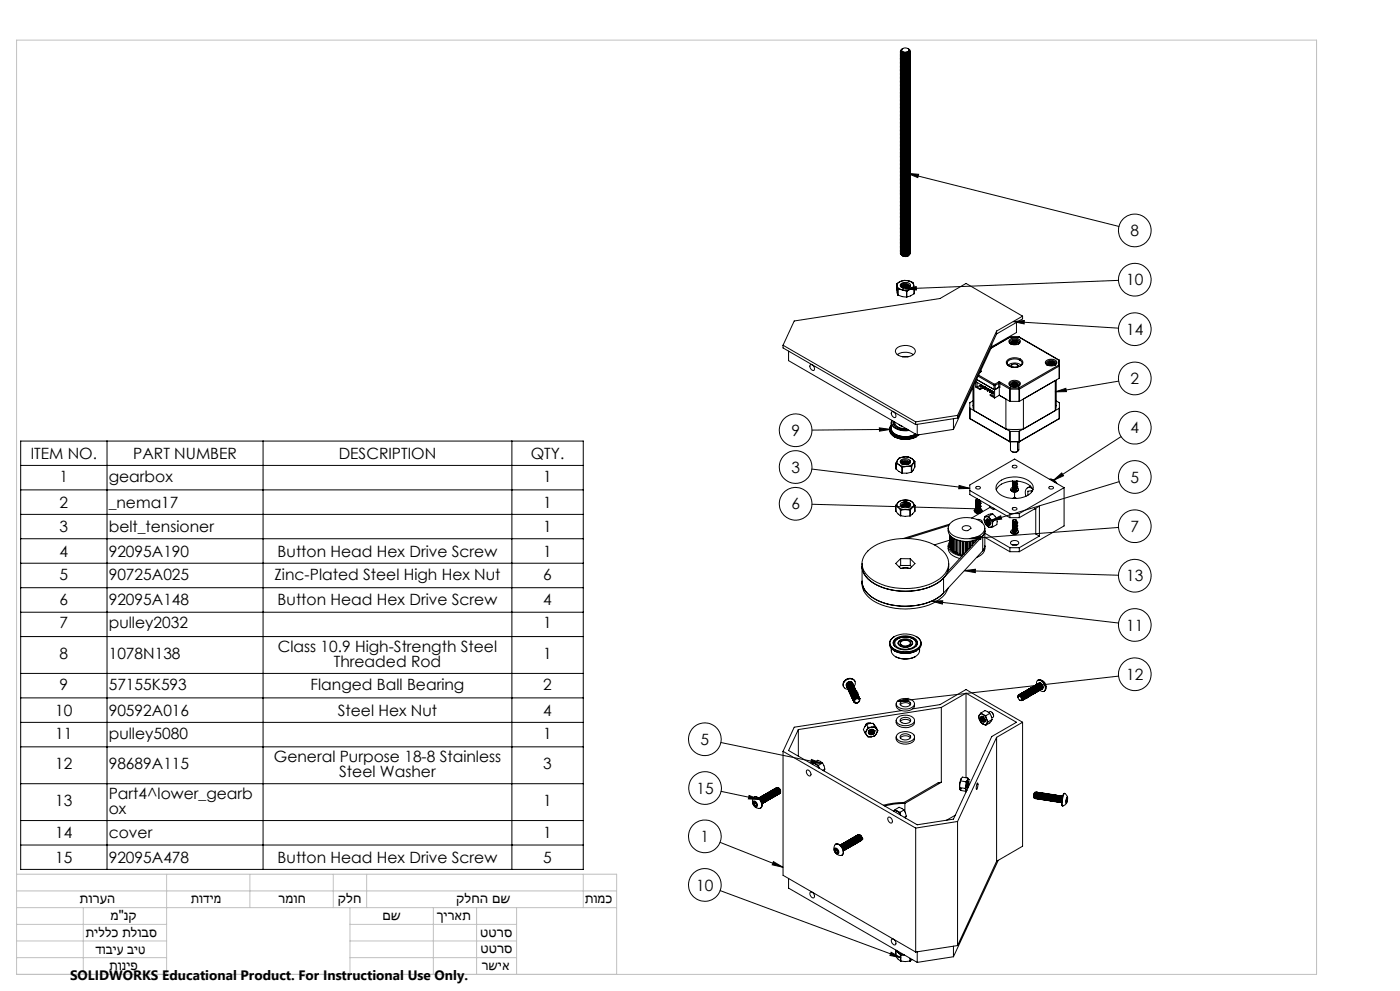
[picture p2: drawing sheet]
<svg xmlns="http://www.w3.org/2000/svg" width="420mm" height="297mm" viewBox="0 0 420 297" stroke-linecap="round" stroke-linejoin="round" font-family="sans-serif">
<defs><g id="words">
<g font-size="4.7">
<text x="339.2" y="70.7">8</text>
<text x="337.9" y="85.5">10</text>
<text x="337.9" y="100.3">14</text>
<text x="339.2" y="115.1">2</text>
<text x="237.4" y="130.6">9</text>
<text x="339.2" y="129.9">4</text>
<text x="9.2" y="137.5">ITEM NO.</text>
<text x="40" y="137.5">PART NUMBER</text>
<text x="101.6" y="137.5">DESCRIPTION</text>
<text x="159.2" y="137.5">QTY.</text>
<text x="237.4" y="141.7">3</text>
<text x="17.9" y="144.4">1</text>
<text x="32.6" y="144.4">gearbox</text>
<text x="163" y="144.4">1</text>
<text x="339.2" y="144.6">5</text>
<text x="17.9" y="152.2">2</text>
<text x="32.6" y="152.2">_nema17</text>
<text x="163" y="152.2">1</text>
<text x="237.4" y="152.7">6</text>
<text x="17.9" y="159.5">3</text>
<text x="32.6" y="159.5">belt_tensioner</text>
<text x="163" y="159.5">1</text>
<text x="339.2" y="159.4">7</text>
<text x="17.9" y="166.8">4</text>
<text x="32.6" y="166.8">92095A190</text>
<text x="83.3" y="166.8">Button Head Hex Drive Screw</text>
<text x="163" y="166.8">1</text>
<text x="17.9" y="173.7">5</text>
<text x="32.6" y="173.7">90725A025</text>
<text x="82.4" y="173.7">Zinc-Plated Steel High Hex Nut</text>
<text x="163" y="173.7">6</text>
<text x="337.9" y="174.2">13</text>
<text x="17.9" y="181.5">6</text>
<text x="32.6" y="181.5">92095A148</text>
<text x="83.3" y="181.5">Button Head Hex Drive Screw</text>
<text x="163" y="181.5">4</text>
<text x="17.9" y="188.4">7</text>
<text x="32.6" y="188.4">pulley2032</text>
<text x="163" y="188.4">1</text>
<text x="337.9" y="189">11</text>
<text x="17.9" y="197.5">8</text>
<text x="32.6" y="197.5">1078N138</text>
<text x="83.4" y="195.3">Class 10.9 High-Strength Steel</text>
<text x="163" y="197.5">1</text>
<text x="100.1" y="199.8">Threaded Rod</text>
<text x="337.9" y="203.8">12</text>
<text x="17.9" y="206.7">9</text>
<text x="32.6" y="206.7">57155K593</text>
<text x="93.2" y="206.7">Flanged Ball Bearing</text>
<text x="163" y="206.7">2</text>
<text x="16.6" y="214.5">10</text>
<text x="32.6" y="214.5">90592A016</text>
<text x="101.3" y="214.5">Steel Hex Nut</text>
<text x="163" y="214.5">4</text>
<text x="16.6" y="221.4">11</text>
<text x="32.6" y="221.4">pulley5080</text>
<text x="163" y="221.4">1</text>
<text x="210.2" y="223.2">5</text>
<text x="16.6" y="230.6">12</text>
<text x="32.6" y="230.6">98689A115</text>
<text x="82.1" y="228.3">General Purpose 18-8 Stainless</text>
<text x="101.8" y="232.8">Steel Washer</text>
<text x="163" y="230.6">3</text>
<text x="32.6" y="239.4">Part4^lower_gearb</text>
<text x="209" y="237.9">15</text>
<text x="16.6" y="241.6">13</text>
<text x="32.6" y="243.9">ox</text>
<text x="163" y="241.6">1</text>
<text x="16.6" y="251.3">14</text>
<text x="32.6" y="251.3">cover</text>
<text x="163" y="251.3">1</text>
<text x="210.2" y="252.3">1</text>
<text x="16.6" y="258.6">15</text>
<text x="32.6" y="258.6">92095A478</text>
<text x="83.3" y="258.6">Button Head Hex Drive Screw</text>
<text x="163" y="258.6">5</text>
<text x="208.9" y="266.9">10</text>
</g>
<g font-size="4.2">
<text x="24" y="270.7">תורעה</text>
<text x="33.1" y="275.7">מ&quot;נק</text>
<text x="57.3" y="270.7">תודימ</text>
<text x="83.6" y="270.6">רמוח</text>
<text x="101.4" y="270.7">קלח</text>
<text x="114.7" y="275.8">םש</text>
<text x="131" y="275.8">ךיראת</text>
<text x="136.9" y="270.7">קלחה םש</text>
<text x="175.5" y="270.6">תומכ</text>
<text x="25.7" y="280.9">תיללכ תלובס</text>
<text x="144.1" y="280.7">טטרס</text>
<text x="28.7" y="285.8">דוביע ביט</text>
<text x="144.1" y="285.5">טטרס</text>
<text x="32.8" y="290.6">תוניפ</text>
<text x="144.6" y="290.7">רשיא</text>
</g>
<text font-size="4.1" x="21" y="293.7">SOLIDWORKS Educational Product. For Instructional Use Only.</text>
</g></defs>
<g fill="none" stroke="#000" stroke-width=".3">
<path d="M270.1 15.4a1.2 1.2 0 0 0 1.8 .8M270.1 16.2h.1M270.1 17.4v.1M270.1 19v.1M270.1 19.5h.1M270.3 17.4l-.2 .1M270.4 14.9l-.3 .6 .6 .5M270.5 14.8a1.25 1.25 0 0 1 2.2 .4 1.26 1.26 0 0 1-2.2-.4zM270.7 16l1.2 .2M270.8 14.5l-.5 .6a1.47 1.47 0 0 0 2.4 .2M270.9 16.1h1.3M272.4 14.5l.2 .1"/>
<path d="M272.6 14.7l.3 .3a.99 .99 0 0 1-1 1.2M272.7 15.3l-.1 .1a1.74 1.74 0 0 1-1.9 .6M272.7 15.3l-.5 .4-.9 .1-.7-.3M273 15.3l.1 .1a1.7 1.7 0 0 1-3 .5l.1-.4M273.1 17a1.63 1.63 0 0 1-1.3 1.3 1.63 1.63 0 0 1-1.7-.8M273.1 16.6a1.64 1.64 0 0 1-1.4 1.2 1.64 1.64 0 0 1-1.6-.8 1.66 1.66 0 0 0 1.5 .8 1.66 1.66 0 0 0 1.5-.9M273.1 16.2a1.63 1.63 0 0 1-1.3 1.2 1.63 1.63 0 0 1-1.7-.7l.1-.4M273.1 15.8a1.63 1.63 0 0 1-1.3 1.2 1.63 1.63 0 0 1-1.7-.7l.1-.4M273.1 17.2a1.7 1.7 0 0 1-3 .3M273.1 17.7a1.66 1.66 0 0 1-1.5 1 1.66 1.66 0 0 1-1.5-.9M273.1 18.1a1.66 1.66 0 0 1-1.5 1 1.66 1.66 0 0 1-1.5-.9M273.1 18.5a1.66 1.66 0 0 1-1.5 1 1.66 1.66 0 0 1-1.5-.9"/>
<path d="M273.1 18.9a1.68 1.68 0 0 1-3 .2M273.1 19.3a1.7 1.7 0 0 1-3 .2M273.1 19.7a1.66 1.66 0 0 1-1.5 1 1.66 1.66 0 0 1-1.5-.8M273.1 19.9a1.63 1.63 0 0 1-1.3 1.2 1.63 1.63 0 0 1-1.7-.7l.1-.4M273.1 19.5a1.65 1.65 0 0 1-1.3 1.2 1.65 1.65 0 0 1-1.7-.7l.1-.4M273.1 19.1a1.63 1.63 0 0 1-1.3 1.2 1.63 1.63 0 0 1-1.7-.7l.1-.4M273.1 18.7a1.63 1.63 0 0 1-1.3 1.2 1.63 1.63 0 0 1-1.7-.7l.1-.4M273.1 18.3a1.63 1.63 0 0 1-1.3 1.2 1.63 1.63 0 0 1-1.7-.7l.1-.4M273.1 17.8a1.63 1.63 0 0 1-1.3 1.3 1.63 1.63 0 0 1-1.7-.8l.1-.3M273.1 17.4a1.65 1.65 0 0 1-1.3 1.2 1.65 1.65 0 0 1-1.7-.6l.1-.3M273.1 15.6a1.66 1.66 0 0 1-1.5 1 1.66 1.66 0 0 1-1.5-.8M273.1 16a1.68 1.68 0 0 1-3 .2"/>
<path d="M273.1 16.4a1.68 1.68 0 0 1-3 .2M273.1 15.6h.1M273.1 16h.1M273.1 16.4h.1M273.1 16.8v.1M273.1 17.2h.1M273.1 17.6v.1M273.1 18v.1M273.1 18.4v.1M273.1 18.8v.1M273.1 19.3h.1M273.1 19.6v.1"/>
<path d="M270.1 21.1v.1M270.1 22.3v.1M270.1 23.1v.1M270.1 24.8v.1M270.1 25.2h.1M270.1 26h.1M270.1 28.4v.2M270.1 28.9h.1M270.1 29.7h.1M270.1 30.9h.1M270.1 32.1v.1M270.1 32.5v.1"/>
<path d="M270.1 34.6h.1M270.1 35.8v.1M270.1 36.2v.1M270.1 37.4v.1M270.1 38.2v.1M270.1 39.5v.1M270.3 21.1l-.2 .1M270.3 24.8l-.2 .1M270.3 28.5l-.2 .1M270.3 32.1l-.2 .1M270.3 35.8l-.2 .1M270.3 39.5l-.2 .1"/>
<path d="M273.1 20.1a1.65 1.65 0 0 1-1.4 1 1.65 1.65 0 0 1-1.6-.8M273.1 20.3a1.64 1.64 0 0 1-1.4 1.1 1.64 1.64 0 0 1-1.6-.7 1.66 1.66 0 0 0 1.5 .8 1.66 1.66 0 0 0 1.5-1M273.1 21a1.72 1.72 0 0 1-3 .1M273.1 21.3a1.66 1.66 0 0 1-1.5 1 1.66 1.66 0 0 1-1.5-.8M273.1 21.8a1.66 1.66 0 0 1-1.5 .9 1.66 1.66 0 0 1-1.5-.8M273.1 22.2a1.7 1.7 0 0 1-3 .2M273.1 22.6a1.66 1.66 0 0 1-1.5 1 1.66 1.66 0 0 1-1.5-.9M273.1 23a1.7 1.7 0 0 1-3 .2M273.1 23.4a1.66 1.66 0 0 1-1.5 1 1.66 1.66 0 0 1-1.5-.9M273.1 23.8a1.66 1.66 0 0 1-1.5 1 1.66 1.66 0 0 1-1.5-.8M273.1 24a1.63 1.63 0 0 1-1.4 1.1 1.63 1.63 0 0 1-1.6-.8 1.66 1.66 0 0 0 1.5 .9 1.66 1.66 0 0 0 1.5-1M273.1 24.6a1.7 1.7 0 0 1-3 .2"/>
<path d="M273.1 25a1.7 1.7 0 0 1-3 .2M273.1 25.4a1.66 1.66 0 0 1-1.5 1 1.66 1.66 0 0 1-1.5-.8M273.1 25.8a1.7 1.7 0 0 1-3 .2M273.1 26.2a1.66 1.66 0 0 1-1.5 1 1.66 1.66 0 0 1-1.5-.8M273.1 26.7a1.66 1.66 0 0 1-1.5 .9 1.66 1.66 0 0 1-1.5-.8M273.1 27.1a1.66 1.66 0 0 1-1.5 .9 1.66 1.66 0 0 1-1.5-.8M273.1 27.5a1.66 1.66 0 0 1-1.5 1 1.66 1.66 0 0 1-1.5-.9M273.1 27.7a1.64 1.64 0 0 1-1.4 1.1 1.64 1.64 0 0 1-1.6-.8 1.68 1.68 0 0 0 3-.1M273.1 28.3a1.7 1.7 0 0 1-3 .2M273.1 28.7a1.7 1.7 0 0 1-3 .2M273.1 29.1a1.66 1.66 0 0 1-1.5 1 1.66 1.66 0 0 1-1.5-.9M273.1 29.5a1.72 1.72 0 0 1-3 .2"/>
<path d="M273.1 29.9a1.66 1.66 0 0 1-1.5 1 1.66 1.66 0 0 1-1.5-.8M273.1 30.3a1.66 1.66 0 0 1-1.5 1 1.66 1.66 0 0 1-1.5-.8M273.1 30.7a1.7 1.7 0 0 1-3 .2M273.1 31.1a1.66 1.66 0 0 1-1.5 1 1.66 1.66 0 0 1-1.5-.8M273.1 31.3a1.64 1.64 0 0 1-1.4 1.2 1.64 1.64 0 0 1-1.6-.8 1.65 1.65 0 0 0 1.6 .8 1.65 1.65 0 0 0 1.4-1M273.1 32a1.7 1.7 0 0 1-3 .2M273.1 32.4a1.72 1.72 0 0 1-3 .2M273.1 32.8a1.68 1.68 0 0 1-3 .1M273.1 33.2a1.66 1.66 0 0 1-1.5 1 1.66 1.66 0 0 1-1.5-.9M273.1 33.6a1.68 1.68 0 0 1-3 .2M273.1 34a1.66 1.66 0 0 1-1.5 1 1.66 1.66 0 0 1-1.5-.9M273.1 34.4a1.7 1.7 0 0 1-3 .2"/>
<path d="M273.1 34.8a1.66 1.66 0 0 1-1.5 1 1.66 1.66 0 0 1-1.5-.8M273.1 35a1.64 1.64 0 0 1-1.4 1.1 1.64 1.64 0 0 1-1.6-.7 1.66 1.66 0 0 0 1.5 .8 1.66 1.66 0 0 0 1.5-1M273.1 35.6a1.7 1.7 0 0 1-3 .2M273.1 36.1a1.7 1.7 0 0 1-3 .2M273.1 36.4a1.68 1.68 0 0 1-3 .2M273.1 36.9a1.66 1.66 0 0 1-1.5 .9 1.66 1.66 0 0 1-1.5-.8M273.1 37.2a1.7 1.7 0 0 1-3 .3M273.1 37.7a1.66 1.66 0 0 1-1.5 1 1.66 1.66 0 0 1-1.5-.9M273.1 38.1a1.68 1.68 0 0 1-3 .2M273.1 38.5a1.68 1.68 0 0 1-3 .2M273.1 38.7a1.64 1.64 0 0 1-1.4 1.1 1.64 1.64 0 0 1-1.6-.8 1.66 1.66 0 0 0 1.5 .9 1.66 1.66 0 0 0 1.5-1M273.1 39.3a1.7 1.7 0 0 1-3 .2"/>
<path d="M273.1 39.7a1.66 1.66 0 0 1-1.5 1 1.66 1.66 0 0 1-1.5-.8M273.1 39.9a1.63 1.63 0 0 1-1.3 1.2 1.63 1.63 0 0 1-1.7-.7l.1-.4M273.1 39.5a1.65 1.65 0 0 1-1.3 1.2 1.65 1.65 0 0 1-1.7-.7l.1-.2M273.1 39.1a1.63 1.63 0 0 1-1.3 1.2 1.63 1.63 0 0 1-1.7-.7M273.1 38.3a1.63 1.63 0 0 1-1.3 1.2 1.63 1.63 0 0 1-1.7-.7l.1-.4M273.1 37.8a1.63 1.63 0 0 1-1.3 1.3 1.63 1.63 0 0 1-1.7-.8l.1-.3M273.1 37.4a1.63 1.63 0 0 1-1.3 1.3 1.63 1.63 0 0 1-1.7-.7l.1-.4M273.1 37a1.63 1.63 0 0 1-1.3 1.3 1.63 1.63 0 0 1-1.7-.8l.1-.4M273.1 36.6a1.65 1.65 0 0 1-1.3 1.2 1.65 1.65 0 0 1-1.7-.7l.1-.3M273.1 36.2a1.63 1.63 0 0 1-1.3 1.3 1.63 1.63 0 0 1-1.7-.8l.1-.4M273.1 35.8a1.63 1.63 0 0 1-1.3 1.2 1.63 1.63 0 0 1-1.7-.7l.1-.2M273.1 35.4a1.63 1.63 0 0 1-1.3 1.2 1.63 1.63 0 0 1-1.7-.7"/>
<path d="M273.1 34.6a1.65 1.65 0 0 1-1.3 1.2 1.65 1.65 0 0 1-1.7-.7l.1-.4M273.1 34.2a1.63 1.63 0 0 1-1.3 1.2 1.63 1.63 0 0 1-1.7-.7l.1-.4M273.1 33.8a1.65 1.65 0 0 1-1.3 1.2 1.65 1.65 0 0 1-1.7-.7l.1-.4M273.1 33.4a1.63 1.63 0 0 1-1.3 1.2 1.63 1.63 0 0 1-1.7-.7l.1-.4M273.1 32.9a1.63 1.63 0 0 1-1.3 1.3 1.63 1.63 0 0 1-1.7-.8l.1-.3M273.1 32.6a1.63 1.63 0 0 1-1.3 1.2 1.63 1.63 0 0 1-1.7-.7l.1-.4M273.1 32.1a1.63 1.63 0 0 1-1.3 1.3 1.63 1.63 0 0 1-1.7-.8l.1-.2M273.1 31.7a1.65 1.65 0 0 1-1.3 1.2 1.65 1.65 0 0 1-1.7-.7M273.1 30.9a1.65 1.65 0 0 1-1.3 1.2 1.65 1.65 0 0 1-1.7-.7l.1-.4M273.1 30.5a1.63 1.63 0 0 1-1.3 1.2 1.63 1.63 0 0 1-1.7-.7l.1-.4M273.1 30.1a1.63 1.63 0 0 1-1.3 1.2 1.63 1.63 0 0 1-1.7-.7l.1-.4M273.1 29.7a1.63 1.63 0 0 1-1.3 1.2 1.63 1.63 0 0 1-1.7-.7l.1-.4"/>
<path d="M273.1 29.3a1.63 1.63 0 0 1-1.3 1.2 1.63 1.63 0 0 1-1.7-.7l.1-.4M273.1 28.9a1.65 1.65 0 0 1-1.3 1.2 1.65 1.65 0 0 1-1.7-.7l.1-.4M273.1 28.5a1.58 1.58 0 0 1-1.4 1.1 1.58 1.58 0 0 1-1.5-.9M273.1 28a1.65 1.65 0 0 1-1.3 1.3 1.65 1.65 0 0 1-1.7-.7M273.1 27.2a1.63 1.63 0 0 1-1.3 1.3 1.63 1.63 0 0 1-1.7-.8l.1-.3M273.1 26.8a1.63 1.63 0 0 1-1.3 1.3 1.63 1.63 0 0 1-1.7-.8l.1-.4M273.1 26.4a1.63 1.63 0 0 1-1.3 1.2 1.63 1.63 0 0 1-1.7-.7l.1-.3M273.1 26a1.65 1.65 0 0 1-1.3 1.2 1.65 1.65 0 0 1-1.7-.7l.1-.4M273.1 25.6a1.63 1.63 0 0 1-1.3 1.2 1.63 1.63 0 0 1-1.7-.7l.1-.4M273.1 25.2a1.65 1.65 0 0 1-1.3 1.2 1.65 1.65 0 0 1-1.7-.7l.1-.4M273.1 24.8a1.63 1.63 0 0 1-1.3 1.2 1.63 1.63 0 0 1-1.7-.7l.1-.3M273.1 24.4a1.63 1.63 0 0 1-1.3 1.2 1.63 1.63 0 0 1-1.7-.7"/>
<path d="M273.1 23.6a1.63 1.63 0 0 1-1.3 1.2 1.63 1.63 0 0 1-1.7-.7l.1-.4M273.1 23.1a1.65 1.65 0 0 1-1.3 1.3 1.65 1.65 0 0 1-1.7-.7l.1-.4M273.1 22.8a1.63 1.63 0 0 1-1.3 1.2 1.63 1.63 0 0 1-1.7-.8l.1-.3M273.1 22.3a1.65 1.65 0 0 1-1.3 1.3 1.65 1.65 0 0 1-1.7-.7l.1-.4M273.1 21.9a1.63 1.63 0 0 1-1.3 1.3 1.63 1.63 0 0 1-1.7-.8l.1-.4M273.1 21.5a1.63 1.63 0 0 1-1.3 1.2 1.63 1.63 0 0 1-1.7-.7l.1-.3M273.1 21.1a1.63 1.63 0 0 1-1.3 1.3 1.63 1.63 0 0 1-1.7-.8l.1-.2M273.1 20.7a1.63 1.63 0 0 1-1.3 1.2 1.63 1.63 0 0 1-1.7-.7M273.1 20.1h.1M273.1 20.5h.1M273.1 20.9v.1M273.1 21.3h.1"/>
<path d="M273.1 21.7v.1M273.1 22.1v.1M273.1 22.5v.1M273.1 22.9v.1M273.1 23.4h.1M273.1 23.7v.1M273.1 24.2h.1M273.1 24.5v.1M273.1 25h.1M273.1 25.4h.1M273.1 25.8h.1M273.1 26.2h.1"/>
<path d="M273.1 26.6v.1M273.1 27v.1M273.1 27.4v.1M273.1 27.8v.1M273.1 28.2v.1M273.1 28.6v.1M273.1 29.1h.1M273.1 29.5h.1M273.1 29.9h.1M273.1 30.3h.1M273.1 30.7h.1M273.1 31.1h.1"/>
<path d="M273.1 31.5h.1M273.1 31.9v.1M273.1 32.3v.1M273.1 32.7v.1M273.1 33.1v.1M273.1 33.5v.1M273.1 33.9v.1M273.1 34.4h.1M273.1 34.8h.1M273.1 35.2h.1M273.1 35.6h.1M273.1 36v.1"/>
<path d="M273.1 36.4h.1M273.1 36.8v.1M273.1 37.2h.1M273.1 37.6v.1M273.1 38v.1M273.1 38.4v.1M273.1 38.8v.1M273.1 39.3h.1M273.1 39.6v.1M270.1 41.1h.1M270.1 41.5v.1M270.1 43.1v.1"/>
<path d="M270.1 44.4h.1M270.1 46.8v.1M270.1 47.2v.1M270.1 48v.1M270.1 50.5v.1M270.1 50.9h.1M270.1 51.7h.1M270.1 52.9v.1M270.1 54.1v.2M270.1 54.6h.1M270.1 56.6v.1M270.1 57.8v.2"/>
<path d="M270.1 58.2v.1M270.1 59.5h.1M270.3 43.1l-.2 .1M270.3 46.8l-.2 .1M270.3 50.5l-.2 .1M270.3 54.2l-.2 .1M270.3 57.9l-.2 .1M272.3 52l3.3 .2-.3 1zM272.3 52l63.4 15.9M273.1 40.1a1.65 1.65 0 0 1-1.4 1 1.65 1.65 0 0 1-1.6-.8M273.1 40.5a1.66 1.66 0 0 1-1.5 1 1.66 1.66 0 0 1-1.5-.8M273.1 41a1.68 1.68 0 0 1-3 .1"/>
<path d="M273.1 41.3a1.7 1.7 0 0 1-3 .3M273.1 41.8a1.66 1.66 0 0 1-1.5 .9 1.66 1.66 0 0 1-1.5-.8M273.1 42.2a1.65 1.65 0 0 1-1.4 1 1.65 1.65 0 0 1-1.6-.9M273.1 42.3a1.64 1.64 0 0 1-1.4 1.2 1.64 1.64 0 0 1-1.6-.8 1.66 1.66 0 0 0 1.5 .9 1.66 1.66 0 0 0 1.5-1M273.1 43a1.7 1.7 0 0 1-3 .2M273.1 43.4a1.66 1.66 0 0 1-1.5 1 1.66 1.66 0 0 1-1.5-.9M273.1 43.8a1.66 1.66 0 0 1-1.5 1 1.66 1.66 0 0 1-1.5-.8M273.1 44.2a1.7 1.7 0 0 1-3 .2M273.1 44.6a1.66 1.66 0 0 1-1.5 1 1.66 1.66 0 0 1-1.5-.8M273.1 45a1.65 1.65 0 0 1-1.4 1 1.65 1.65 0 0 1-1.6-.8M273.1 45.4a1.66 1.66 0 0 1-1.5 1 1.66 1.66 0 0 1-1.5-.8M273.1 45.8a1.65 1.65 0 0 1-1.4 1 1.65 1.65 0 0 1-1.6-.8"/>
<path d="M273.1 46a1.63 1.63 0 0 1-1.4 1.2 1.63 1.63 0 0 1-1.6-.8 1.66 1.66 0 0 0 1.5 .8 1.66 1.66 0 0 0 1.5-1M273.1 46.7a1.68 1.68 0 0 1-3 .1M273.1 47.1a1.7 1.7 0 0 1-3 .2M273.1 47.5a1.66 1.66 0 0 1-1.5 1 1.66 1.66 0 0 1-1.5-.9M273.1 47.9a1.7 1.7 0 0 1-3 .2M273.1 48.3a1.66 1.66 0 0 1-1.5 1 1.66 1.66 0 0 1-1.5-.9M273.1 48.7a1.65 1.65 0 0 1-1.4 1 1.65 1.65 0 0 1-1.6-.8M273.1 49.1a1.66 1.66 0 0 1-1.5 1 1.66 1.66 0 0 1-1.5-.9M273.1 49.5a1.66 1.66 0 0 1-1.5 1 1.66 1.66 0 0 1-1.5-.8M273.1 49.7a1.64 1.64 0 0 1-1.4 1.2 1.64 1.64 0 0 1-1.6-.8 1.68 1.68 0 0 0 3-.2M273.1 50.3a1.7 1.7 0 0 1-3 .2M273.1 50.7a1.7 1.7 0 0 1-3 .2"/>
<path d="M273.1 51.1a1.66 1.66 0 0 1-1.5 1 1.66 1.66 0 0 1-1.5-.8M273.1 51.6a1.72 1.72 0 0 1-3 .1M273.1 52a1.66 1.66 0 0 1-1.5 .9 1.66 1.66 0 0 1-1.5-.8M273.1 52.4a1.66 1.66 0 0 1-1.5 1 1.66 1.66 0 0 1-1.5-.9M273.1 52.8a1.7 1.7 0 0 1-3 .2M273.1 53.2a1.66 1.66 0 0 1-1.5 1 1.66 1.66 0 0 1-1.5-.9M273.1 53.4a1.64 1.64 0 0 1-1.4 1.1 1.64 1.64 0 0 1-1.6-.7 1.65 1.65 0 0 0 1.6 .8 1.65 1.65 0 0 0 1.4-1M273.1 54a1.7 1.7 0 0 1-3 .2M273.1 54.4a1.72 1.72 0 0 1-3 .2M273.1 54.8a1.66 1.66 0 0 1-1.5 1 1.66 1.66 0 0 1-1.5-.8M273.1 55.2a1.66 1.66 0 0 1-1.5 1 1.66 1.66 0 0 1-1.5-.8M273.1 55.6a1.68 1.68 0 0 1-3 .2"/>
<path d="M273.1 56.1a1.66 1.66 0 0 1-1.5 .9 1.66 1.66 0 0 1-1.5-.8M273.1 56.4a1.7 1.7 0 0 1-3 .3M273.1 56.9a1.66 1.66 0 0 1-1.5 .9 1.66 1.66 0 0 1-1.5-.8M273.1 57a1.64 1.64 0 0 1-1.4 1.2 1.64 1.64 0 0 1-1.6-.8 1.66 1.66 0 0 0 1.5 .9 1.66 1.66 0 0 0 1.5-1M273.1 57.7a1.7 1.7 0 0 1-3 .2M273.1 58.1a1.68 1.68 0 0 1-3 .2M273.1 58.5a1.68 1.68 0 0 1-3 .2M273.1 58.9a1.66 1.66 0 0 1-1.5 1 1.66 1.66 0 0 1-1.5-.8M273.1 59.3a1.7 1.7 0 0 1-3 .2M273.1 59.7a1.66 1.66 0 0 1-1.5 1 1.66 1.66 0 0 1-1.5-.8M273.1 59.9a1.63 1.63 0 0 1-1.3 1.2 1.63 1.63 0 0 1-1.7-.7l.1-.4M273.1 59.5a1.65 1.65 0 0 1-1.3 1.2 1.65 1.65 0 0 1-1.7-.7l.1-.4"/>
<path d="M273.1 59.1a1.63 1.63 0 0 1-1.3 1.2 1.63 1.63 0 0 1-1.7-.7l.1-.4M273.1 58.7a1.65 1.65 0 0 1-1.3 1.2 1.65 1.65 0 0 1-1.7-.7l.1-.4M273.1 58.3a1.63 1.63 0 0 1-1.3 1.2 1.63 1.63 0 0 1-1.7-.7l.1-.4M273.1 57.9a1.63 1.63 0 0 1-1.3 1.2 1.63 1.63 0 0 1-1.7-.8l.1-.2M273.1 57.5a1.63 1.63 0 0 1-1.3 1.2 1.63 1.63 0 0 1-1.7-.7M273.1 56.6a1.65 1.65 0 0 1-1.3 1.2 1.65 1.65 0 0 1-1.7-.7l.1-.3M273.1 56.2a1.63 1.63 0 0 1-1.3 1.3 1.63 1.63 0 0 1-1.7-.8l.1-.4M273.1 55.8a1.65 1.65 0 0 1-1.3 1.2 1.65 1.65 0 0 1-1.7-.7l.1-.4M273.1 55.4a1.63 1.63 0 0 1-1.3 1.2 1.63 1.63 0 0 1-1.7-.7l.1-.4M273.1 55a1.63 1.63 0 0 1-1.3 1.2 1.63 1.63 0 0 1-1.7-.7l.1-.4M273.1 54.6a1.63 1.63 0 0 1-1.3 1.2 1.63 1.63 0 0 1-1.7-.7l.1-.4M273.1 54.2a1.63 1.63 0 0 1-1.3 1.2 1.63 1.63 0 0 1-1.7-.7l.1-.2"/>
<path d="M273.1 53.8a1.65 1.65 0 0 1-1.3 1.2 1.65 1.65 0 0 1-1.7-.7M273.1 52.9a1.65 1.65 0 0 1-1.3 1.3 1.65 1.65 0 0 1-1.7-.7l.1-.4M273.1 52.6a1.63 1.63 0 0 1-1.3 1.2 1.63 1.63 0 0 1-1.7-.7l.1-.4M273.1 52.1a1.63 1.63 0 0 1-1.3 1.3 1.63 1.63 0 0 1-1.7-.8l.1-.3M273.1 51.7a1.63 1.63 0 0 1-1.3 1.3 1.63 1.63 0 0 1-1.7-.8l.1-.3M273.1 51.3a1.63 1.63 0 0 1-1.3 1.2 1.63 1.63 0 0 1-1.7-.7l.1-.4M273.1 50.9a1.65 1.65 0 0 1-1.3 1.2 1.65 1.65 0 0 1-1.7-.7l.1-.4M273.1 50.5a1.63 1.63 0 0 1-1.3 1.2 1.63 1.63 0 0 1-1.7-.7l.1-.2M273.1 50.1a1.65 1.65 0 0 1-1.3 1.2 1.65 1.65 0 0 1-1.7-.7M273.1 49.3a1.63 1.63 0 0 1-1.3 1.2 1.63 1.63 0 0 1-1.7-.7l.1-.4M273.1 48.9a1.63 1.63 0 0 1-1.3 1.2 1.63 1.63 0 0 1-1.7-.7l.1-.4M273.1 48.5a1.63 1.63 0 0 1-1.3 1.2 1.63 1.63 0 0 1-1.7-.7l.1-.4"/>
<path d="M273.1 48a1.65 1.65 0 0 1-1.3 1.3 1.65 1.65 0 0 1-1.7-.7l.1-.4M273.1 47.7a1.63 1.63 0 0 1-1.3 1.2 1.63 1.63 0 0 1-1.7-.7l.1-.4M273.1 47.2a1.65 1.65 0 0 1-1.3 1.3 1.65 1.65 0 0 1-1.7-.7l.1-.4M273.1 46.8a1.63 1.63 0 0 1-1.3 1.3 1.63 1.63 0 0 1-1.7-.8l.1-.2M273.1 46.4a1.63 1.63 0 0 1-1.3 1.2 1.63 1.63 0 0 1-1.7-.7M273.1 45.6a1.63 1.63 0 0 1-1.3 1.2 1.63 1.63 0 0 1-1.7-.7l.1-.4M273.1 45.2a1.65 1.65 0 0 1-1.3 1.2 1.65 1.65 0 0 1-1.7-.7l.1-.4M273.1 44.8a1.63 1.63 0 0 1-1.3 1.2 1.63 1.63 0 0 1-1.7-.7l.1-.4M273.1 44.4a1.65 1.65 0 0 1-1.3 1.2 1.65 1.65 0 0 1-1.7-.7l.1-.4M273.1 44a1.63 1.63 0 0 1-1.3 1.2 1.63 1.63 0 0 1-1.7-.7l.1-.4M273.1 43.6a1.63 1.63 0 0 1-1.3 1.2 1.63 1.63 0 0 1-1.7-.7l.1-.4M273.1 43.2a1.63 1.63 0 0 1-1.3 1.2 1.63 1.63 0 0 1-1.7-.7l.1-.3"/>
<path d="M273.1 42.8a1.63 1.63 0 0 1-1.3 1.2 1.63 1.63 0 0 1-1.7-.8M273.1 41.9a1.63 1.63 0 0 1-1.3 1.3 1.63 1.63 0 0 1-1.7-.8l.1-.4M273.1 41.5a1.65 1.65 0 0 1-1.3 1.2 1.65 1.65 0 0 1-1.7-.7l.1-.3M273.1 41.1a1.63 1.63 0 0 1-1.3 1.3 1.63 1.63 0 0 1-1.7-.8l.1-.4M273.1 40.7a1.63 1.63 0 0 1-1.3 1.2 1.63 1.63 0 0 1-1.7-.7l.1-.4M273.1 40.3a1.63 1.63 0 0 1-1.3 1.2 1.63 1.63 0 0 1-1.7-.7l.1-.4M273.1 40.1h.1M273.1 40.5h.1M273.1 40.9v.1M273.1 41.3h.1M273.1 41.7v.1M273.1 42.1v.1"/>
<path d="M273.1 42.5v.1M273.1 42.9v.1M273.1 43.4h.1M273.1 43.7v.1M273.1 44.2h.1M273.1 44.6h.1M273.1 45h.1M273.1 45.4h.1M273.1 45.8v.1M273.1 46.2h.1M273.1 46.6v.1M273.1 47v.1"/>
<path d="M273.1 47.4v.1M273.1 47.8v.1M273.1 48.2v.1M273.1 48.6v.1M273.1 49.1h.1M273.1 49.5h.1M273.1 49.9h.1M273.1 50.3h.1M273.1 50.7h.1M273.1 51.1h.1M273.1 51.5v.1M273.1 51.9v.1"/>
<path d="M273.1 52.3v.1M273.1 52.7v.1M273.1 53.1v.1M273.1 53.5v.1M273.1 54h.1M273.1 54.4h.1M273.1 54.8h.1M273.1 55.2h.1M273.1 55.6h.1M273.1 56v.1M273.1 56.4h.1M273.1 56.8v.1"/>
<path d="M273.1 57.2v.1M273.1 57.6v.1M273.1 58v.1M273.1 58.5h.1M273.1 58.8v.1M273.1 59.3h.1M273.1 59.7h.1M270.1 60.3h.1M270.1 61.5v.1M270.1 63.1v.1M270.1 65.2v.1M270.1 66h.1"/>
<path d="M270.1 68.9v.1M270.1 69.3h.1M270.1 70.1h.1M270.1 72.5v.1M270.1 73h.1M270.1 75h.1M270.1 75.8h.1M270.3 61.5l-.2 .1M270.3 65.2l-.2 .1M270.3 68.9l-.2 .1M270.3 72.6h-.2M272.6 76.6l-.8 .3-1.1-.3"/>
<path d="M273 75.9a1.63 1.63 0 0 1-2.7 .4M273.1 60.1a1.72 1.72 0 0 1-3 .2M273.1 60.5a1.66 1.66 0 0 1-1.5 1 1.66 1.66 0 0 1-1.5-.8M273.1 60.7a1.64 1.64 0 0 1-1.4 1.2 1.64 1.64 0 0 1-1.6-.8 1.66 1.66 0 0 0 1.5 .8 1.66 1.66 0 0 0 1.5-.9M273.1 61.3a1.7 1.7 0 0 1-3 .3M273.1 61.8a1.66 1.66 0 0 1-1.5 .9 1.66 1.66 0 0 1-1.5-.8M273.1 62.2a1.65 1.65 0 0 1-1.4 1 1.65 1.65 0 0 1-1.6-.9M273.1 62.6a1.66 1.66 0 0 1-1.5 1 1.66 1.66 0 0 1-1.5-.9M273.1 63a1.72 1.72 0 0 1-3 .2M273.1 63.4a1.66 1.66 0 0 1-1.5 1 1.66 1.66 0 0 1-1.5-.9M273.1 63.8a1.66 1.66 0 0 1-1.5 1 1.66 1.66 0 0 1-1.5-.8M273.1 64.2a1.68 1.68 0 0 1-3 .2"/>
<path d="M273.1 64.4a1.64 1.64 0 0 1-1.4 1.1 1.64 1.64 0 0 1-1.6-.7 1.66 1.66 0 0 0 1.5 .8 1.66 1.66 0 0 0 1.5-1M273.1 65a1.7 1.7 0 0 1-3 .2M273.1 65.4a1.66 1.66 0 0 1-1.5 1 1.66 1.66 0 0 1-1.5-.8M273.1 65.9a1.72 1.72 0 0 1-3 .1M273.1 66.2a1.66 1.66 0 0 1-1.5 1 1.66 1.66 0 0 1-1.5-.8M273.1 66.7a1.66 1.66 0 0 1-1.5 1 1.66 1.66 0 0 1-1.5-.9M273.1 67.1a1.68 1.68 0 0 1-3 .1M273.1 67.5a1.66 1.66 0 0 1-1.5 1 1.66 1.66 0 0 1-1.5-.9M273.1 67.9a1.65 1.65 0 0 1-1.4 1 1.65 1.65 0 0 1-1.6-.9M273.1 68a1.64 1.64 0 0 1-1.4 1.2 1.64 1.64 0 0 1-1.6-.8 1.66 1.66 0 0 0 1.5 .9 1.66 1.66 0 0 0 1.5-1M273.1 68.7a1.72 1.72 0 0 1-3 .2M273.1 69.1a1.7 1.7 0 0 1-3 .2"/>
<path d="M273.1 69.5a1.66 1.66 0 0 1-1.5 1 1.66 1.66 0 0 1-1.5-.8M273.1 69.9a1.7 1.7 0 0 1-3 .2M273.1 70.3a1.66 1.66 0 0 1-1.5 1 1.66 1.66 0 0 1-1.5-.8M273.1 70.7a1.65 1.65 0 0 1-1.4 1 1.65 1.65 0 0 1-1.6-.8M273.1 71.2a1.66 1.66 0 0 1-1.5 .9 1.66 1.66 0 0 1-1.5-.8M273.1 71.6a1.66 1.66 0 0 1-1.5 1 1.66 1.66 0 0 1-1.5-.9M273.1 71.8a1.64 1.64 0 0 1-1.4 1.1 1.64 1.64 0 0 1-1.6-.8 1.68 1.68 0 0 0 3-.1M273.1 72.4a1.7 1.7 0 0 1-3 .2M273.1 72.8a1.7 1.7 0 0 1-3 .2M273.1 73.2a1.66 1.66 0 0 1-1.5 1 1.66 1.66 0 0 1-1.5-.9M273.1 73.6a1.65 1.65 0 0 1-1.4 1 1.65 1.65 0 0 1-1.6-.8M273.1 74a1.66 1.66 0 0 1-1.5 1 1.66 1.66 0 0 1-1.5-.8"/>
<path d="M273.1 74.4a1.66 1.66 0 0 1-1.5 1 1.66 1.66 0 0 1-1.5-.8M273.1 74.8a1.7 1.7 0 0 1-3 .2M273.1 75.2a1.66 1.66 0 0 1-1.5 1 1.66 1.66 0 0 1-1.5-.8M273.1 75.6a1.7 1.7 0 0 1-3 .2M273.1 75.4a1.63 1.63 0 0 1-1.3 1.2 1.63 1.63 0 0 1-1.7-.7l.1-.4M273.1 75a1.63 1.63 0 0 1-1.3 1.2 1.63 1.63 0 0 1-1.7-.7l.1-.4M273.1 74.6a1.63 1.63 0 0 1-1.3 1.2 1.63 1.63 0 0 1-1.7-.7l.1-.4M273.1 74.2a1.63 1.63 0 0 1-1.3 1.2 1.63 1.63 0 0 1-1.7-.7l.1-.4M273.1 73.8a1.63 1.63 0 0 1-1.3 1.2 1.63 1.63 0 0 1-1.7-.7l.1-.4M273.1 73.4a1.63 1.63 0 0 1-1.3 1.2 1.63 1.63 0 0 1-1.7-.7l.1-.4M273.1 73a1.65 1.65 0 0 1-1.3 1.2 1.65 1.65 0 0 1-1.7-.7l.1-.4M273.1 72.6a1.63 1.63 0 0 1-1.3 1.2 1.63 1.63 0 0 1-1.7-.7l.1-.3"/>
<path d="M273.1 72.1a1.63 1.63 0 0 1-1.3 1.3 1.63 1.63 0 0 1-1.7-.8M273.1 71.3a1.63 1.63 0 0 1-1.3 1.3 1.63 1.63 0 0 1-1.7-.8l.1-.3M273.1 70.9a1.65 1.65 0 0 1-1.3 1.2 1.65 1.65 0 0 1-1.7-.7l.1-.4M273.1 70.5a1.63 1.63 0 0 1-1.3 1.2 1.63 1.63 0 0 1-1.7-.7l.1-.4M273.1 70.1a1.65 1.65 0 0 1-1.3 1.2 1.65 1.65 0 0 1-1.7-.7l.1-.4M273.1 69.7a1.63 1.63 0 0 1-1.3 1.2 1.63 1.63 0 0 1-1.7-.7l.1-.4M273.1 69.3a1.63 1.63 0 0 1-1.3 1.2 1.63 1.63 0 0 1-1.7-.7l.1-.4M273.1 68.9a1.63 1.63 0 0 1-1.3 1.2 1.63 1.63 0 0 1-1.7-.7l.1-.3M273.1 68.5a1.63 1.63 0 0 1-1.3 1.2 1.63 1.63 0 0 1-1.7-.7M273.1 67.7a1.63 1.63 0 0 1-1.3 1.2 1.63 1.63 0 0 1-1.7-.7l.1-.4M273.1 67.2a1.65 1.65 0 0 1-1.3 1.3 1.65 1.65 0 0 1-1.7-.7l.1-.4M273.1 66.8a1.63 1.63 0 0 1-1.3 1.3 1.63 1.63 0 0 1-1.7-.8l.1-.3"/>
<path d="M273.1 66.4a1.63 1.63 0 0 1-1.3 1.2 1.63 1.63 0 0 1-1.7-.7l.1-.3M273.1 66a1.63 1.63 0 0 1-1.3 1.3 1.63 1.63 0 0 1-1.7-.8l.1-.4M273.1 65.6a1.63 1.63 0 0 1-1.3 1.2 1.63 1.63 0 0 1-1.7-.7l.1-.3M273.1 65.2a1.65 1.65 0 0 1-1.3 1.2 1.65 1.65 0 0 1-1.7-.7l.1-.2M273.1 64.8a1.63 1.63 0 0 1-1.3 1.2 1.63 1.63 0 0 1-1.7-.7M273.1 64a1.63 1.63 0 0 1-1.3 1.2 1.63 1.63 0 0 1-1.7-.7l.1-.4M273.1 63.6a1.63 1.63 0 0 1-1.3 1.2 1.63 1.63 0 0 1-1.7-.7l.1-.4M273.1 63.2a1.63 1.63 0 0 1-1.3 1.2 1.63 1.63 0 0 1-1.7-.7l.1-.4M273.1 62.8a1.63 1.63 0 0 1-1.3 1.2 1.63 1.63 0 0 1-1.7-.8l.1-.3M273.1 62.3a1.65 1.65 0 0 1-1.3 1.3 1.65 1.65 0 0 1-1.7-.7l.1-.4M273.1 61.9a1.63 1.63 0 0 1-1.3 1.3 1.63 1.63 0 0 1-1.7-.8l.1-.3M273.1 61.5a1.65 1.65 0 0 1-1.3 1.2 1.65 1.65 0 0 1-1.7-.6l.1-.3"/>
<path d="M273.1 61.1a1.63 1.63 0 0 1-1.3 1.3 1.63 1.63 0 0 1-1.7-.8M273.1 60.3a1.63 1.63 0 0 1-1.3 1.2 1.63 1.63 0 0 1-1.7-.7l.1-.4M273.1 60.1h.1M273.1 60.5h.1M273.1 60.9v.1M273.1 61.3h.1M273.1 61.7v.1M273.1 62.1v.1M273.1 62.5v.1M273.1 62.9v.1M273.1 63.4h.1M273.1 63.7v.1"/>
<path d="M273.1 64.2h.1M273.1 64.6h.1M273.1 65h.1M273.1 65.4h.1M273.1 65.8v.1M273.1 66.2h.1M273.1 66.6v.1M273.1 67v.1M273.1 67.4v.1M273.1 67.8v.1M273.1 68.3h.1M273.1 68.6v.1"/>
<path d="M273.1 69.1h.1M273.1 69.5h.1M273.1 69.9h.1M273.1 70.3h.1M273.1 70.7h.1M273.1 71.1v.1M273.1 71.5v.1M273.1 71.9v.1M273.1 72.3v.1M273.1 72.7v.1M273.1 73.1v.1M273.1 73.6h.1"/>
<path d="M273.1 74h.1M273.1 74.4h.1M273.1 74.8h.1M273.1 75.2h.1M273.1 75.6h.1M269 85.1v1.7l.3 1.6M269 85.1l.1 .6M269.1 85.7a1.91 1.91 0 0 0 1.6 1.2M269.1 85.7l.2 1M269.3 86.7h.1M269.3 88.4h.1M269.3 86.7v1.7"/>
<path d="M269.4 88.4l1.3 .5 1.3 .1M269.4 86.7l1.3 .2M269.4 86.7v1.7M270.1 84.4a1.21 1.21 0 0 0-1 1.3M270.1 84.4l-1.1 .7M270.3 85.1l.8-.4a1.36 1.36 0 0 1 2 1 1.95 1.95 0 0 1-3 0zM270.4 85.9a1.4 1.4 0 0 1 2.3 .1M270.5 86.1l.6-.3a1.35 1.35 0 0 1 1.5 .4l-1-.4zM270.7 86.9l1.3 .4M270.8 86.3l.8-.2 .7 .2M271.1 86.3h-.2h1.3M271.1 85.8l-.6 .2"/>
<path d="M271.6 86.5l3.3-.6v1zM272 87.3h.1M272 87.3v1.7M272.1 89h-.1M272.1 87.3v1.7M272.6 84.2l-1.3-.1-1.2 .3M272.6 84.2a1.92 1.92 0 0 1 1.5 1.1M272.6 84.2l1.3 .5 .2 .6M272.6 84.2l-1.4-.2-1.1 .4M272.7 86.2l.4-.4-.5 .4M272.8 86a1.41 1.41 0 0 0-2.4-.1l.2 .3-.4-.5a1.41 1.41 0 0 1 1.4-.8 1.41 1.41 0 0 1 1.2 1l-.2 .2M273.2 86.6l-1.1 .7"/>
<path d="M273.2 86.6l-1.2 .4-1.3-.1M274.1 85.3a1.23 1.23 0 0 1-.9 1.3M274.1 85.3l.2 1M274.2 88l-1.1 .7-1 .3M274.2 86.3l-1 .3M274.2 86.3v1.7M274.3 86.3h-.1M274.3 86.3l-.1 1.7M299 99.2l-11.7 25.3M299 99.2v.9M304 96.4l3.3-.3-.1 1zM304 96.4l31.6 2"/>
<path d="M304.9 96.6v3.1l-7.4 4.2M306.8 94.8l-17-9.9-7.8 4.6-43.7 6.7-3.4 7.3M306.8 94.8l-7.8 4.4M306.8 94.8v.8l-7.8 4.5M335.5 84l-63.9 2.5M234.9 103.5l39.8 22.9M234.9 103.5v.8l39.8 22.9M236.6 105.2v2.9l38.6 22.3M243 109.5a.94 .94 0 0 1 1.2 .3 .94 .94 0 0 1-.3 1.3l-.7-.6zM268.9 104.5a3.9 3.9 0 0 1 5.7 .5 2.05 2.05 0 0 1-2.3 2 3.2 3.2 0 0 1-3.7-1.7zM269.2 106.3a4.5 4.5 0 0 1 4.8 0M270.7 106.9h1.8"/>
<path d="M292.2 115.5v7.5l-.3-1.1v-5.8M292.7 114.4h.1M292.7 114.3v1.7l1.3 .8M293 113.7l5.4 3.1M293.1 116v-1.4l4.9 2.8M293.1 116l.9 .5M293.4 112.7l4.8 2.8M293.6 112.4l4.8 2.8M294 116.5v.3M294 115.6l.2 .4M294 115.6l.2 .1M294.1 111.3h.4"/>
<path d="M294.1 111.4l-.1 .1M294.2 111.2l.3 .1M294.2 115.7v.3M294.3 115.3l-1.2 .7M294.5 111.3l-.4 .1M294.5 115.4l-.5 .2M294.5 111.3l-.5 .3M294.6 115.5l-.4 .2M294.7 116.1l.2 .3M294.7 116.1l.2 .1M294.7 116.1l-.7 .4M294.8 115.6l-.6 .4"/>
<path d="M294.8 116.3l-.8 .5M294.9 116.2v.2M294.9 116.4l.7-.4 .3 .2-.4 .2M295.2 115.8l-.5 .3M295.4 115.9l-.5 .3M295.5 116.4l.1 .4M295.5 116.4l.1 .2M295.6 116.8l.7-.4 .3 .2-.4 .3M295.6 116.6v.2M296.1 116.3l-.5 .3M296.2 116.9l.1 .1M296.2 116.9l.1 .3"/>
<path d="M296.3 117.2l.7-.4 .3 .2-.4 .3M296.3 117v.2M296.8 116.7l-.5 .3M296.9 117.3l.1 .3M296.9 117.3l.1 .1M297 117.4v.2M297.1 118.3v.2l1.3 .8M297.5 117.1l-.5 .3M297.5 103.2v.7M297.5 103.9l-11.5 24.8M297.6 117.7l.1 .1M297.6 117.7l.1 .3"/>
<path d="M297.6 117.9l-.5 .4M297.7 117.8v.2M298 117.7l-.3 .1M298 117.5l-.4 .2M298 117.9l-.3 .1M298 117.4l-.3-.2-.7 .4M298 117.4v1.4l-.9-.5M298.2 115.5h.4M298.2 115.5l.1 1.3 .3-.1v-1.2M298.4 115.2l-.2 .3M298.4 115.2l.2 .3M298.4 116.8v2.5"/>
<path d="M299 100.1l-11.7 25.2M299.6 114.9h.4M299.6 116.1l-1.2 .7M299.6 114.9l-1 .6M299.6 114.9v1.2M299.8 118.5l2 1.1v9h5.2M299.8 114.4l.2 .5M299.8 114.4l-.2 .5M299.8 118.5l-1.4 .8M299.8 118.5l3.1 1.8M299.8 114.4l3.3 1.9M299.8 114.4l-1.4 .8"/>
<path d="M299.8 116.1v2.4M300 114.9v1.2h-.4M300 114.9l2.9 1.7M302.1 108.1a3.3 3.3 0 0 1 4.7 .2 1.67 1.67 0 0 1-2 1.8h-.7a1.87 1.87 0 0 1-2.2-1.7zM302.4 109.4a3.2 3.2 0 0 1 4 .1M302.9 116.6h.2M302.9 116.6v3.7M303 114.4a2.36 2.36 0 0 1 3.1 .4 1.53 1.53 0 0 1-2.1 1.2 1.17 1.17 0 0 1-1.3-1.3zM303 101.7a2.36 2.36 0 0 1 3.1 .4 1.53 1.53 0 0 1-2.1 1.2 1.17 1.17 0 0 1-1.3-1.2zM303.1 101l-5.7 3.2M303.1 116.3v.3M303.1 116.3l-.2 .3"/>
<path d="M303.1 101h.1M303.1 101h2.6M303.1 116.6v3.7M303.1 116.3h2.6M303.1 116.6h2.6M303.1 101l-5.7 3.3M303.1 102.9a1.31 1.31 0 0 1 1.3-.9 1.31 1.31 0 0 1 1.2 .9M303.1 115.5a1.3 1.3 0 0 1 1.3-.9 1.3 1.3 0 0 1 1.2 .9M303.1 102.9v.1M303.1 115.5v.2M303.1 115.6h.1M303.2 115.7a.57 .57 0 0 1-.2-.9 1.77 1.77 0 0 1 2.9 .4l-.4 .5"/>
<path d="M303.2 103.1l-.1-.1a.91 .91 0 0 1 .1-1.1 .91 .91 0 0 1 1-.2 1.08 1.08 0 0 1 1.2 .1 1.08 1.08 0 0 1 .4 1.1l-.3 .2M303.5 110v-.1a.99 .99 0 0 1 .8-.9 .99 .99 0 0 1 1.1 .7l-.1 .3M303.6 102.4a.91 .91 0 0 1 .9-.4 .91 .91 0 0 1 .7 .8 .9 .9 0 0 1-1 .3 .9 .9 0 0 1-.6-.7zM303.6 115a.89 .89 0 0 1 .9-.3 .89 .89 0 0 1 .7 .7 .9 .9 0 0 1-1 .4 .9 .9 0 0 1-.6-.8zM303.7 109.3l-.6 .6M303.8 102.9l-.3 .3M303.8 115.6l-.3 .3M304 102.6l-.3 .2 .3 .2M304 102.2l.4 .2M304 102.2l-.3 .2 .7 .4M304 102.2v.8M304 114.8v.8"/>
<path d="M304 114.8l.4 .2M304 115.2l-.3 .2 .3 .2M304 114.8l-.3 .2 .3 .2M304 115.2l.7 .4M304.4 102.4v.4M304.4 115v.4M304.4 102.8l-.4 .2M304.4 102.8l.3 .2M304.7 102.6l.4 .2-.4 .2M304.7 102.2l.4 .2-.7 .4M304.7 102.2l-.3 .2M304.7 102.2v.8"/>
<path d="M304.7 114.8v.8M304.7 115.2l.4 .2-.4 .2M304.7 114.8l.4 .2-.4 .2M304.7 114.8l-.3 .2M304.7 115.2l-.7 .4M305.1 109.3l.5 .6M305.6 115.6h.1M305.6 102.9l.1 .1M305.6 102.9v.1M305.6 115.5v.2M305.7 101h.1M305.7 116.3v.3"/>
<path d="M305.7 116.3l.2 .3M305.7 116.6v3.7M305.7 101l11.9 6.9M305.8 101l11.9 6.9M305.9 116.6h-.2M305.9 116.6v3.7M306 107.9a1.01 1.01 0 0 1 .6 1.2 1.01 1.01 0 0 1-1.1 .8 2.43 2.43 0 0 1-3.3-1.1M306 107.9a2.77 2.77 0 0 0-3.9 .9v.1M306.1 107.6l-.1 .3M307 119.6v9M313.9 108.1a1.97 1.97 0 0 1 3.2 .7 2.09 2.09 0 0 1-3.5-.1zM314.1 109.2a1.3 1.3 0 0 1 1.3-.9 1.3 1.3 0 0 1 1.2 1.1"/>
<path d="M314.1 109.2h.1M314.1 109.3h-.1M314.2 109.4l-.4-.6a1.72 1.72 0 0 1 3 .1l-.3 .5M314.7 108.5l1-.1 .5 .5a1.03 1.03 0 0 1-1.7 0zM314.7 109.3l-.2 .2M315 108.5l.3 .2M315 108.5l-.4 .2 1.1 .6M315 108.9l-.4 .2 .4 .2M315 108.5v.8M315.3 108.7v.4M315.7 108.5v.8M315.7 108.9l.4 .2-.4 .2"/>
<path d="M315.7 108.5l.4 .2-1.1 .6M315.7 108.5l-.4 .2M316.6 117.4l3.2-1 .1 1zM316.6 114v9M316.6 109.3h.1M316.9 113.9v8l-.3 1.1M317.6 109.4l.1 .3M317.6 107.9l.2 .2M317.6 107.9v1.5M317.6 109.4l-11.9 6.9M317.7 107.9l.1 .2M317.7 107.9h-.1"/>
<path d="M317.7 109.7v3.7M317.7 113.4l-11.8 6.9M317.7 109.7l-11.8 6.9M317.8 108.1l-.1 5.3M335.6 114.2l-19 3.2M6.2 132.2h168.8v128.4h-168.8zM6.2 139.5h168.8M32.1 132.2v128.4M78.9 132.2v128.4M153.6 132.2v128.4M263.8 128.2l3.3 .5-3.3 .5zM266.9 128.6v.3a2.76 2.76 0 0 0 2.4 2.4 7 7 0 0 0 6.4-1"/>
<path d="M267.1 128.7l-23.5 .2M267.4 126.6v1.8a2.86 2.86 0 0 0 2.7 2.3 6.6 6.6 0 0 0 4.6-.6M267.4 127.5a1.96 1.96 0 0 0 1.2 3.1 7.2 7.2 0 0 0 6.5-.3M267.4 127.4a2.02 2.02 0 0 0 1.1 3.3 7.4 7.4 0 0 0 6.8-.4M267.4 127.9a2.07 2.07 0 0 0 1.6 2.7 6.9 6.9 0 0 0 5.9-.4l-.2 .1M267.4 128.2a1.93 1.93 0 0 0 1.2 2.1M267.5 129.1a5.1 5.1 0 0 0 6 1.6l1.3-.6M267.5 126a1.74 1.74 0 0 0 1.1 2.4 6.1 6.1 0 0 0 4.2 .6M267.6 123.4a1.15 1.15 0 0 1 1 1.7 1.16 1.16 0 0 1-1-1.7zM267.6 126a2.11 2.11 0 0 0 1.8 2.6l1.6 .3h1.6M268 126.3a2.2 2.2 0 0 0 2.2 2.2l2 .2M268.1 126.3l-.1 .4"/>
<path d="M268.2 126.4l.2 1.1M268.3 130.9a7.2 7.2 0 0 0 6.7 0M268.4 126.5a2.88 2.88 0 0 0 3.5 2M268.6 130.1a6.2 6.2 0 0 0 6 0M268.8 138.8v1.7M268.8 138.8l.9 .5M269.3 137.9a.95 .95 0 0 0 .4 1.4M269.3 137.9l-.5 .9M269.6 127.2l1.1 .6M269.7 139.3a3.2 3.2 0 0 0 2.4 .5M269.7 139.3l.9 .7M270.4 137.8l1-.3a1.18 1.18 0 0 1 1.6 1.2 1.9 1.9 0 0 1-2.9-.3z"/>
<path d="M270.4 138.8a1.37 1.37 0 0 1 2.4 .1 1.34 1.34 0 0 0-2.4 0l1-.3 1.3 .4 .3-.5v-.4l.1 .4-.4 .5M270.6 139l.8-.3 1.2 .4M270.6 139.1a.53 .53 0 0 1-.2-.9 1.6 1.6 0 0 1 2.4 .4l-.2 .5M270.9 139.1l1.3 .1M270.9 139.2h1.2M271.2 136.9l-1.2 .4-.7 .6M271.2 136.9h.9l1.4 .5M271.2 136.9l-1.4 .3-.5 .7M271.2 136.9l1.4 .1 .9 .4M272 138.3l.8 .4M272.1 139.8l-1.4 .3M272.1 139.8h1.3"/>
<path d="M273.4 139.8v1.7M273.5 137.4a.99 .99 0 0 1 .5 1.4M273.5 139.8h-.1M273.5 137.4l.9 .8M273.5 139.8v1.7M274 138.8l-1.1 .8-.8 .2M274 138.8l-.5 1M274.4 138.2l-.4 .6M274.4 138.3a3.4 3.4 0 0 1-.9 3.2M274.7 126.4v.8M275.2 127.2v3.2M286 125.5v3.2"/>
<path d="M286 128.7l-10.8 1.7M287.3 124.5v.8M287.3 125.3l-12.6 1.9M287.3 124.5l-12.6 1.9M290.9 125.3l.1 .1M290.9 122.3l.1 .1M291 125.4l11.9 7M291 122.4l11.9 6.8M291 122.4v3M291.9 120.2l-1 .5v4.6M302.9 129.2l.2 .1M302.9 132.3h.2"/>
<path d="M302.9 120.3h.2M302.9 132.3v.1M302.9 129.2v3.1M302.9 132.4h.2M303.1 132.3v.1M303.1 132.4h2.6M303.1 129.3h2.6M303.1 132.3h2.6M303.1 129.3v3M303.1 120.3h2.6M303.1 132.4v2.4a1.44 1.44 0 0 0 2.2 .5M303.5 135.3l.9 .3 .9-.3"/>
<path d="M303.7 139.7a.73 .73 0 0 1 .8-.3 .73 .73 0 0 1 .5 .6 .75 .75 0 0 1-.7 .3 .75 .75 0 0 1-.6-.6zM305.3 132.4v2.9M305.6 132.4v2.4l-.3 .5M305.7 132.3v.1M305.7 129.3v3M305.8 132.4h-.1M305.9 129.2l-.2 .1M305.9 132.3h-.2M305.9 120.3h-.2M305.9 132.3l-.1 .1M305.9 129.2v3.1M316.6 123l-9.6 5.6"/>
<path d="M316.9 120.2l.9 .5v4.6M317.7 125.6l-11.9 6.8M317.7 125.4v.2M317.7 122.4l-11.8 6.8M317.7 125.4l-11.8 6.9M317.7 122.4v3M317.8 125.3l-.1 .3M317.8 122.3l-.1 .1M317.8 125.3l-.1 .1M336.3 130.8l-20.3 13.2M6.2 146.8h168.8M6.2 154.2h168.8"/>
<path d="M243.6 140.6l47.3 5.8M243.6 151.1l49.8 1.4M268.7 153.2l1.4 1.3M268.7 151.4l.8 .6M268.7 153.1v.1M268.7 151.4v1.8M268.8 140.5h.1M268.8 140.5l1.8 1.3M269.5 152a2.89 2.89 0 0 0 2.1 .7M269.5 150.6a.92 .92 0 0 0 0 1.4M269.5 152l.6 .9M269.5 150.6l-.8 .8"/>
<path d="M270.1 152.9h.1M270.1 154.5l.1 .1M270.1 152.9v1.6M270.2 154.6l1.3 .2 1.5-.2M270.2 152.9v1.7M270.3 150.8l1.3-.4a1.24 1.24 0 0 1 1.5 1 1.92 1.92 0 0 1-3 0zM270.4 151.8a1.39 1.39 0 0 1 2.3 0M270.4 151.9a1.41 1.41 0 0 1 2.3 0M270.6 140l.1 .1M270.6 141.8h.1M270.6 140v1.8M270.7 152l.8-.3 1 .3"/>
<path d="M270.7 150.6l.5-.1a1.64 1.64 0 0 1 1.8 .9l-.4 .6 .2-.5-.2-.2M270.7 150.6h.9l1 .7M270.7 150.6h.2a2.09 2.09 0 0 1 2.1 .5M270.7 140.1v1.7M271.6 152.7l-1.4 .2M271.6 152.7l1.4 .2M271.6 149.9l-1.2 .1-.9 .6M271.6 149.9l1.3 .1 .9 .6M271.6 149.9l1.4 .1 .8 .6M271.6 149.9l-1.4 .1-.7 .6M271.9 151l.7 .3M271.9 151l-.8-.1a.65 .65 0 0 0-.6 1l1.4-.2 .7 .3"/>
<path d="M271.9 151l.7 .3 .2 .4M273 152.9v1.7M273.1 152.9h-.1M273.1 154.6h-.1M273.1 152.9v1.7M273.4 141.5l-2.7 .3M273.5 141.5h-.1M273.8 152l-1 .5-1.2 .2M273.8 152l-.7 .9M273.8 150.6a.95 .95 0 0 1 0 1.4M273.8 150.6l.7 .9M274.5 153.2l-1.4 1.4"/>
<path d="M274.5 153.2h.1M274.5 151.5v1.7M274.5 151.5l-.7 .5M284.4 158.3a3.3 3.3 0 0 0 3.1 3.6 7.5 7.5 0 0 0 7.5-1.5l.5-1.3-.3 1-.4 .5M284.7 157.5l-12.7 3.9M284.9 157.1l-13.9 4.3M285.2 156.7a7.8 7.8 0 0 1 9.7 .1 2.27 2.27 0 0 1-1 3.7 7.8 7.8 0 0 1-9-1 1.96 1.96 0 0 1 .3-2.8zM287.7 145.5l3.2 .9-3.3 .1zM288.8 157.9a1.64 1.64 0 0 1 2.5 .5l-1 .6a1.01 1.01 0 0 1-1.1 0 1.01 1.01 0 0 1-.4-1.1zM290.9 147l12.1 6.9M292.3 153a1.26 1.26 0 0 0 1.1 .7 1.26 1.26 0 0 0 1.2-.7M292.3 153.2a1.25 1.25 0 0 0 2.2 0"/>
<path d="M292.7 146a.75 .75 0 0 1 .8-.3 .75 .75 0 0 1 .6 .6 .76 .76 0 0 1-.8 .3 .76 .76 0 0 1-.6-.6zM292.8 152.3h.1M292.8 152.1h.1M292.8 151.4h.1M292.8 151.2h.1M292.8 150.5h.1M292.8 150.2a.74 .74 0 0 0 1.3 0 .71 .71 0 0 1-.7 .4 .71 .71 0 0 1-.6-.4zM292.8 150.6a.77 .77 0 0 0 1.3-.1 .73 .73 0 0 1-.6 .5 .73 .73 0 0 1-.7-.4zM292.8 151a.74 .74 0 0 0 1.3-.1 .74 .74 0 0 1-1.3 .1zM292.8 151.6a.79 .79 0 0 0 1.3-.2 .74 .74 0 0 1-1.3 .2zM292.8 151.9a.74 .74 0 0 0 1.3-.1 .74 .74 0 0 1-1.3 .1zM292.8 152.3a.77 .77 0 0 0 1.3-.1 .72 .72 0 0 1-.6 .5 .72 .72 0 0 1-.7-.4z"/>
<path d="M292.8 152.6a.74 .74 0 0 0 1.3 0 .74 .74 0 0 1-1.3 0zM292.8 149.9l.6 .3 .6-.2M292.8 152.9l.5 .4 .7-.1M292.8 149.9h.1M292.8 150.1h.1M292.8 150.8h.1M292.8 151.5v.1M292.8 151.7v.1M292.8 152.5h.1M292.8 152.8v.1M292.8 152.4l-.5 .5a1.33 1.33 0 0 0 2.3 .1l-.6-.6M292.8 149.8a.62 .62 0 0 0 .5 .5 .62 .62 0 0 0 .7-.3"/>
<path d="M293.1 155.7l.3-.1a.96 .96 0 0 1 1.2 1M293.8 149.9a.41 .41 0 0 1-.5 .1 .41 .41 0 0 1-.2-.5l-.2 .1a.55 .55 0 0 0 .4 .5 .55 .55 0 0 0 .6-.2M293.9 149.9l-.5 .2-.4-.1M294 152.9v.3M294.1 150.7h.1M294.1 150.9h.1M294.1 151.7h.1M294.1 151.8h.1M294.1 152.6h.1M294.1 152.7h.1M294.1 150a.74 .74 0 0 1-1.3 .1M294.1 150.4a.75 .75 0 0 1-1.3 .1"/>
<path d="M294.1 150.7a.78 .78 0 0 1-1.3 .1M294.1 151.1a.77 .77 0 0 1-1.3 .1M294.1 151.3a.75 .75 0 0 1-1.3 .1M294.1 151.7a.74 .74 0 0 1-1.3 0M294.1 152a.77 .77 0 0 1-1.3 .1M294.1 152.4a.75 .75 0 0 1-1.3 .1M294.1 152.7a.74 .74 0 0 1-1.3 .1M294.1 152.9l-.1 .3M294.1 152a.74 .74 0 0 1-1.3 .1M294.1 151.1a.74 .74 0 0 1-1.3 .1M294.1 150.4a.74 .74 0 0 1-1.3 .1M294.1 150.4h.1"/>
<path d="M294.1 150.5v.1M294.1 151.1h.1M294.1 151.3h.1M294.1 152h.1M295.3 155.7l.1 .8 .5 .8M295.4 154.8h.5M295.4 154.8l-.1 .9M295.5 158.3v6.1a3.1 3.1 0 0 1-2.5 2.7M295.5 159.8l7.5 4.3M295.9 154.8l-.5 .3-.1 .6M295.9 154.8l.6 .2 .6 .6M295.9 157.3l.4 .5 .8 .2"/>
<path d="M295.9 157.3l.7 .7h.5M295.9 155.7a1.37 1.37 0 0 0 .8 1.6M296.1 156.1l.2-.5-.1 .6 .1 .5M296.1 156.1l.2 .8 .4 .4M296.1 156.1l.2 .6M296.2 157l-.4-.8 .1-.6a1.07 1.07 0 0 1 1.1 .5 1.07 1.07 0 0 1 0 1.2h-.3M296.2 157l.5 .3M296.2 156.2l.3 .7M296.3 156.7l.5 .4 .3-.1 .1-.3M296.4 155.7a.88 .88 0 0 0 .8 1.2M296.5 155.6a1 1 0 0 0 .7 1.3M296.6 155.7l-.2-.1a.73 .73 0 0 0-.6 .6 .73 .73 0 0 0 .4 .8"/>
<path d="M296.6 154.7l-.7 .1M296.6 155.7l.2 .6 .4 .5M296.6 154.7l.5 .9M296.7 155.7l.1 .7 .4 .3M296.7 157.3h.1M297 152.1l-5.5 3.2M297 152.1l1 .6M297 151.7v.4M297.1 155.6l.8 .7M297.1 155.6l.6 1.6M297.2 156l3-1.4 .3 1zM297.7 157.2l-.1 .6-.5 .2"/>
<path d="M297.7 157.2l.2 .7M297.8 154l1.2 1.6M297.8 154l-1.2 .2-1.2 .6M297.8 154l-1.2 .7M297.9 157.9l-.8 .1M297.9 156.3l-.2 .9M298 152.3v.4M298.4 152.5l-.4 .2M298.9 146.8a5.3 5.3 0 0 1 5.1-2.6 5.8 5.8 0 0 1 5.9 2.6M299 155.6v1.6l-1.1 .7M299 155.6l-1.1 .7M299.8 144.3a7.8 7.8 0 0 1 9.8 .7 2.43 2.43 0 0 1-1.6 3.7 8.2 8.2 0 0 1-8.6-1.1 2.15 2.15 0 0 1 .4-3.3z"/>
<path d="M303 155.1h2.8M303 153.9v1.2M303 153.9h2.8M303.2 159.3a1.28 1.28 0 0 0 1.2 .7 1.28 1.28 0 0 0 1.1-.7M303.2 146.6a1.28 1.28 0 0 0 1.2 .8 1.28 1.28 0 0 0 1.1-.8M303.3 159.6a1.22 1.22 0 0 0 1.1 .6 1.22 1.22 0 0 0 1.1-.6M303.3 146.9a1.23 1.23 0 0 0 2.2 0M303.7 146.1l-.5 .5a1.31 1.31 0 0 0 2.3 0l-.5-.5a.7 .7 0 0 1-.6 .5 .7 .7 0 0 1-.7-.3M303.7 152.3a.75 .75 0 0 1 .8-.3 .75 .75 0 0 1 .5 .6 .73 .73 0 0 1-.7 .4 .73 .73 0 0 1-.6-.7zM303.7 158.9h.1M303.7 158.1h.1M303.7 157.9h.1"/>
<path d="M303.7 157.2h.1M303.7 157h.1M303.7 156.3h.1M303.7 146.5h.1M303.7 146.3h.1M303.7 145.6h.1M303.7 145.4h.1M303.7 144.6h.1M303.7 156.5a.73 .73 0 0 0 1.3-.2 .7 .7 0 0 1-.6 .5 .7 .7 0 0 1-.7-.3zM303.7 156.6a.72 .72 0 0 0 1.3 0 .72 .72 0 0 1-1.3 0zM303.7 157a.73 .73 0 0 0 1.3-.1 .7 .7 0 0 1-.6 .5 .7 .7 0 0 1-.7-.4zM303.7 157.4a.73 .73 0 0 0 1.3-.1 .7 .7 0 0 1-.6 .4 .7 .7 0 0 1-.7-.3z"/>
<path d="M303.7 157.9a.73 .73 0 0 0 1.3-.1 .7 .7 0 0 1-.6 .5 .7 .7 0 0 1-.7-.4zM303.7 158.3a.76 .76 0 0 0 1.3-.1 .71 .71 0 0 1-.6 .4 .71 .71 0 0 1-.7-.3zM303.7 158.7l-.5 .5a1.31 1.31 0 0 0 2.3 .1l-.5-.6M303.7 144.1l.4 .3 .8-.2a.75 .75 0 0 1-1.2-.1zM303.7 144.2a.72 .72 0 0 0 1.3 0 .71 .71 0 0 1-.6 .4 .71 .71 0 0 1-.7-.4zM303.7 144.6a.73 .73 0 0 0 1.3-.1 .72 .72 0 0 1-1.3 .1zM303.7 144.8a.76 .76 0 0 0 1.3-.1 .76 .76 0 0 1-1.3 .1zM303.7 145a.75 .75 0 0 0 1.3-.1 .71 .71 0 0 1-.6 .5 .71 .71 0 0 1-.7-.4zM303.7 145.6a.73 .73 0 0 0 1.3-.2 .72 .72 0 0 1-1.3 .2zM303.7 145.7a.73 .73 0 0 0 1.3-.1 .7 .7 0 0 1-.6 .5 .7 .7 0 0 1-.7-.4zM303.7 145.9a.75 .75 0 0 0 1.3-.1 .71 .71 0 0 1-.6 .5 .71 .71 0 0 1-.7-.4zM303.7 146.5l.3 .4"/>
<path d="M303.7 144.4v.1M303.7 144.8h.1M303.7 145.2h.1M303.7 146.1h.1M303.7 156.8h.1M303.7 157.5v.1M303.7 157.7v.1M303.7 158.3h.1M303.7 158.5h.1M303.9 149.4h1M303.9 155.9h.1M304 155.9a.46 .46 0 0 1 .5-.2 .46 .46 0 0 1 .3 .4 .47 .47 0 0 1-.5 .2 .47 .47 0 0 1-.3-.4z"/>
<path d="M304 155.8h.1M304 155.8l-.1 .2M304 146.9h.6M304.4 149l.6 .4M304.4 147.6v1.4M304.4 149l-.6 .4M304.7 155.8l.1 .1a.41 .41 0 0 1-.1 .5 .41 .41 0 0 1-.5 0l-.4-.2 .1-.3M304.8 155.9h.1a.6 .6 0 0 1-.3 .8 .6 .6 0 0 1-.8-.3l-.1-.1M304.8 146.6l-.8 .3M304.9 156.1l-.3 .3h-.6M304.9 156a.59 .59 0 0 1-.4 .7 .59 .59 0 0 1-.7-.3l-.1-.1M305 156.7a.72 .72 0 0 1-1.3 .1"/>
<path d="M305 157.1a.73 .73 0 0 1-1.3 .1M305 157.5a.72 .72 0 0 1-1.3 0M305 157.7a.72 .72 0 0 1-1.3 0M305 158a.73 .73 0 0 1-1.3 .1M305 158.4a.72 .72 0 0 1-1.3 .1M305 158.6a.72 .72 0 0 1-1.3 0v.1M305 158.7a.73 .73 0 0 1-1.3 .2M305 158.9a.73 .73 0 0 1-1.3 .1 .68 .68 0 0 0 .7 .6 .68 .68 0 0 0 .6-.5 .73 .73 0 0 1-.6 .5 .73 .73 0 0 1-.7-.4M305 158.8a.72 .72 0 0 1-1.3 .1M305 158.6a.75 .75 0 0 1-1.3 .1M305 158a.72 .72 0 0 1-1.3 .1M305 157.1a.72 .72 0 0 1-1.3 .1"/>
<path d="M305 144.4a.72 .72 0 0 1-1.3 0M305 145.1a.72 .72 0 0 1-1.3 .1M305 145.3a.73 .73 0 0 1-1.3 .1M305 146a.72 .72 0 0 1-1.3 .1M305 146.4a.73 .73 0 0 1-1.3 .1M305 146.4a.74 .74 0 0 1-1.3 .1M305 145.3a.74 .74 0 0 1-1.3 .1M305 144.4a.74 .74 0 0 1-1.3 .1M305 156.6h.1M305 156.7h.1M305 157.5h.1M305 157.7h.1"/>
<path d="M305 158.4h.1M305 158.6h.1M305 144.2h.1M305 145.1h.1M305 145.8h.1M305 146h.1M305 146.6l-.3 .3h-.7M305 146.2a.76 .76 0 0 1-1.3 .1M305 144.4h.1M305 144.9h.1M305 145.3h.1M305 145.6v.1"/>
<path d="M305 146.4h.1M305 156.3v.1M305 157.1h.1M305 157.3h.1M305 158h.1M305 158.7v.1M305 158.9v.1M305.8 153.9v1.2M305.8 155.1l6-3.4v9M309.1 145.7l-.9 .5M309.4 147.1v.5M309.7 146.4a1.33 1.33 0 0 0-1.7-.1 1.33 1.33 0 0 0-.4 1.6l.2 .9"/>
<path d="M309.7 147.1l-1.3 .1v1.2M310.4 152.5l.3 .2M310.7 152.3v7.8l1.1 .6M314.7 146a.75 .75 0 0 1 .8-.3 .75 .75 0 0 1 .5 .6 .75 .75 0 0 1-.8 .3 .75 .75 0 0 1-.5-.6zM314.9 143.6a1.54 1.54 0 0 1 1.7 1.1M314.9 143.7l.8 .2 .6 .6M315.2 143.6h.2a2.16 2.16 0 0 1 1.6 1.3M316 144l2.5-2.3 .6 .9zM319.2 146.2l-14.8-8.6-13.5 7.7v2.9l12.1 6.9M319.2 146.2l-13.4 7.7M319.2 146.2v11.4l-13.4 7.7M335.6 158.1l-44.7 3.3"/>
<path d="M335.7 144.4l-38.5 11.6M6.2 161.5h168.8M6.2 168.8h168.8M6.2 176.1h168.8M258.6 174.2a6.8 6.8 0 0 0 4.6 5.7 20 20 0 0 0 18.8-1.2l1.1-1a16.9 16.9 0 0 1-14.1 3.8 13.2 13.2 0 0 1-9.7-4.9l-.4-.9zM258.6 168.9v6.1a6.8 6.8 0 0 0 4.6 5.7 20.3 20.3 0 0 0 17.8-.5 6.6 6.6 0 0 0 3.4-3.9M260.4 165.1a17.8 17.8 0 0 1 14.3-3.5 13.3 13.3 0 0 1 8.9 4.3 5.1 5.1 0 0 1-1.6 7.5 19.5 19.5 0 0 1-20.9-.1 5.1 5.1 0 0 1-.7-8.2zM270.2 167.4l-1.5 1.5 1.5 1.4h2.8l1.5-1.4-1.4-1.4M270.2 167.4l2.9 .1M270.2 169.5h2.9M270.2 169.5l-.5 .4M270.2 167.4v2.1"/>
<path d="M270.5 170.3l1.1-.2 1.1 .2M273.1 169.5l.4 .4M273.1 167.5v2M283.1 173.2v4.5M284.4 163.6a3.3 3.3 0 0 0 3.1 3.6l.4 .2M284.6 168.9a6.3 6.3 0 0 1-3.6 6 19.8 19.8 0 0 1-19.9-.8 5.5 5.5 0 0 1-2.5-4.4 7 7 0 0 0 5 5.9 19.7 19.7 0 0 0 18.7-1.6l.8-.8M284.9 161.9l-4.6 1.4M284.9 160.4l.1 3.6M285 162.3a2.45 2.45 0 0 0 1.6 3.8l2 .6M285 164h.1M285 160.5v3.5M285.1 160.6l.1 4"/>
<path d="M285.2 160.7v3.9M285.4 164.5l-.2 .1M285.4 160.9v3.9l.2 .3M285.6 161.1v4M285.9 165l-.3 .1M285.9 161.3v4l.3 .2M286.2 161.4v4.1M286.6 161.6v4.1l.3 .2M286.6 165.4l-.4 .1M286.9 161.8v4.1M287.3 161.9v4.1l.5 .2M287.3 165.6l-.4 .3"/>
<path d="M287.8 162v4.2M288.1 165.8h.1M288.1 162.1v3.7M288.1 165.8l-.3 .4M288.2 162.1v4.2l.5 .1M288.7 162.2v4.2M288.9 166h.3M288.9 162.2v3.8M288.9 166l-.2 .4M289.2 162.2v3.8M289.3 171l3.3-.4v1zM289.3 171l46.2 1.4"/>
<path d="M289.7 162.3v3.2M289.8 162.3v3.1M290.1 162.3v2.8M290.2 162.3v2.7M290.7 162.3v2.2M290.9 161.4l3.2-.7 .1 1zM290.9 162.2v2M291.1 162.2v1.8M291.6 162.1v1.3M291.7 162.1v1.2M292.1 162v.9M292.5 161.9v.6"/>
<path d="M292.9 161.8v.3M293.3 161.6l-9 9.7M294.8 160.6l-11.7 12.6M294.8 160.6v4.5M294.8 165.1l-11.7 12.6M295.5 163.6l-.7 1.5zM295.5 161l7.5 4.3M303 164.1v1.2M303 164.1h2.8M303 165.3h2.8M303.2 162.4l1.2-.4a.92 .92 0 0 1 1.1 1l-1.1 .4a.92 .92 0 0 1-1.2-1zM303.7 163.3h1.3"/>
<path d="M305.8 164.1v1.2M311.8 160.7l-6 3.4M6.2 183.5h168.8M6.2 190.8h168.8M266.9 192.8v.3a2.92 2.92 0 0 0 2.6 2.4 6.8 6.8 0 0 0 6.4-1.2l.5-1.5M267.4 194.3a2.79 2.79 0 0 0 2.9 3.1 4.9 4.9 0 0 0 5.5-1.9l.1-1.2M267.9 191a6.5 6.5 0 0 1 8.1 .8 2.05 2.05 0 0 1-1.4 2.9 6.4 6.4 0 0 1-7.4-1.2 1.79 1.79 0 0 1 .7-2.5zM268 192.8a3.4 3.4 0 0 1 4.1-2 3.1 3.1 0 0 1 3.2 2M268.3 195a7.3 7.3 0 0 0 6.7 0M268.3 190.8a2.04 2.04 0 0 0-1.4 1.8 2.04 2.04 0 0 0 1.1 2 6.9 6.9 0 0 0 7.9-.6 2.07 2.07 0 0 0-1-3.2M268.4 193.6a1.65 1.65 0 0 1 1.4-2.4 4.6 4.6 0 0 1 5.1 1.1l.2 .8-.2 .5M268.5 191.5a5 5 0 0 1 6.6 .5 1.83 1.83 0 0 1-1.6 2.5 4.9 4.9 0 0 1-5.4-1.1 1.37 1.37 0 0 1 .4-1.9z"/>
<path d="M268.6 196.8a6.3 6.3 0 0 0 6 0M268.9 191.8a4.2 4.2 0 0 1 5.8 .6 1.95 1.95 0 0 1-2.1 2.1l-1.5 .1a2.18 2.18 0 0 1-2.6-2.4zM269.5 192.7v.4M269.6 192.3l-.2 .5M269.8 192.1a2.89 2.89 0 0 1 3.8 .3 1.58 1.58 0 0 1-1.9 1.5 1.64 1.64 0 0 1-2.1-1.5zM270.1 191.8l-.2 .1a1.04 1.04 0 0 0-.4 1.2 1.04 1.04 0 0 0 1 .7l.6 .2a2 2 0 0 0 2.7-1.5l-.7-.7M270.2 192.2l.4-.3a1.98 1.98 0 0 1 2.6 .6 1.64 1.64 0 0 1-2.7 .9l-.5-.6zM270.5 193.4a.59 .59 0 0 1-.2-1.1 1.64 1.64 0 0 1 2.8 .6l-.4 .5M273.6 192.3l.2 .5M273.7 192.7v.4M279.5 180.2l3.3-.1-.1 .9zM279.5 180.2l56.1 6.5"/>
<path d="M6.2 201.8h168.8M6.2 209.2h168.8M6.2 216.5h168.8M239.5 218.6v8M253.9 205.6h.1M254 205.6a.96 .96 0 0 1 .5-1.2 .96 .96 0 0 1 1.2 .5 .98 .98 0 0 0-1.2-.3 .98 .98 0 0 0-.5 1.2M254 205.8h.1M254.1 205.9v.1M254.2 206.2h.1M254.4 206.5v.1M254.4 206.6a.97 .97 0 0 1 .5-1.2 .97 .97 0 0 1 1.3 .4 .98 .98 0 0 0-1.2-.2 .98 .98 0 0 0-.5 1.1M254.5 206.8h.1"/>
<path d="M254.7 207.1h.1M254.8 207.5h.1M255 207.9h.1M255.1 208.1h.1M255.2 208.3h.1M255.2 208.3a.96 .96 0 0 1 .6-1.2 .96 .96 0 0 1 1.2 .5 .98 .98 0 0 0-1.2-.3 .98 .98 0 0 0-.5 1.2M255.3 208.5h.1M255.4 208.7h.1M255.5 208.9h.1M255.6 209.1h.1M255.7 203.4a2.09 2.09 0 0 0-2.7 1.3M255.7 204.6v.1"/>
<path d="M255.7 204.6a1.04 1.04 0 0 0-1.2-.2 1.04 1.04 0 0 0-.6 1.2M255.7 209.5h.1M255.8 204.8v.1M255.8 209.7h.1M255.8 205a.98 .98 0 0 0-1.2-.4 .98 .98 0 0 0-.6 1.2M255.9 205a1 1 0 0 0-1.3-.2 1 1 0 0 0-.5 1.1M255.9 205h.1M255.9 205.2a.98 .98 0 0 0-1.2-.4 .98 .98 0 0 0-.6 1.2M256 205.2a1.01 1.01 0 0 0-1.3-.2 1.01 1.01 0 0 0-.5 1.2M256 205.2h.1M256 210.1h.1M256 205.4a.98 .98 0 0 0-1.2-.4 .98 .98 0 0 0-.6 1.2"/>
<path d="M256 205.4a1 1 0 0 0-1.2-.2 1 1 0 0 0-.5 1.1M256 205.4l.1 .1M256.1 205.6a.98 .98 0 0 0-1.2-.4 .98 .98 0 0 0-.6 1.2M256.2 205.6a1.01 1.01 0 0 0-1.3-.2 1.01 1.01 0 0 0-.5 1.1M256.2 205.6h.1M256.2 205.7a1.41 1.41 0 0 0 .2-1.7 1.41 1.41 0 0 0-1.7-.6 1.59 1.59 0 0 0-1.7 1.4 1.59 1.59 0 0 0 1.2 1.8h.2M256.3 210.5l.6 .2 .7-.3a.74 .74 0 0 1-1.3-.2 .74 .74 0 0 1 .9-1 .77 .77 0 0 1 .7 .9 .77 .77 0 0 1-1 .6M256.3 210.5l.6 .2M256.3 205.8h.1M256.3 206a.98 .98 0 0 0-1.2-.4 .98 .98 0 0 0-.6 1.2M256.3 206a1.03 1.03 0 0 0-1.2-.2 1.03 1.03 0 0 0-.5 1.2M256.4 206.2a.97 .97 0 0 0-1.3-.4 .97 .97 0 0 0-.5 1.2"/>
<path d="M256.4 206.2a1.01 1.01 0 0 0-1.2-.3 1.01 1.01 0 0 0-.5 1.2M256.5 206.4a.98 .98 0 0 0-1.3-.4 .98 .98 0 0 0-.5 1.1M256.5 206.4a1 1 0 0 0-1.3-.2 1 1 0 0 0-.4 1.2 .98 .98 0 0 1 .5-1.3 .98 .98 0 0 1 1.3 .5M256.5 204.2a1.94 1.94 0 0 0-2.4-.6 1.94 1.94 0 0 0-1.1 2.2M256.5 206.4h.1M256.6 206.6a1.03 1.03 0 0 0-1.2-.2 1.03 1.03 0 0 0-.6 1.1M256.6 206.6h.1M256.6 206.8a.98 .98 0 0 0-1.2-.4 .98 .98 0 0 0-.6 1.1M256.6 209.6a.65 .65 0 0 1 1.2 .2 .65 .65 0 0 1-.8 .8l-.6-.3zM256.7 206.8a1 1 0 0 0-1.3-.2 1 1 0 0 0-.4 1.1 .98 .98 0 0 1 .5-1.2 .98 .98 0 0 1 1.3 .5M256.7 206.8h.1M256.8 207a1.03 1.03 0 0 0-1.3-.3 1.03 1.03 0 0 0-.5 1.2"/>
<path d="M256.8 207h.1M256.8 207.2a.96 .96 0 0 0-1.2-.5 .96 .96 0 0 0-.5 1.2M256.9 207.2a1 1 0 0 0-1.3-.3 1 1 0 0 0-.5 1.2M256.9 207.2h.1M256.9 207.4a.98 .98 0 0 0-1.2-.5 .98 .98 0 0 0-.6 1.2M257 207.4a1.03 1.03 0 0 0-1.3-.3 1.03 1.03 0 0 0-.5 1.2M257 207.4h.1M257.1 207.6h.1M257.1 207.8a.98 .98 0 0 0-1.2-.5 .98 .98 0 0 0-.6 1.2M257.1 207.7a1.03 1.03 0 0 0-1.2-.2 1.03 1.03 0 0 0-.5 1.2M257.1 207.7l.1 .1M257.2 208a.98 .98 0 0 0-1.2-.5 .98 .98 0 0 0-.6 1.2"/>
<path d="M257.2 208h.1M257.2 208a1.02 1.02 0 0 0-1.2-.3 1.02 1.02 0 0 0-.5 1.2M257.3 208.2a.98 .98 0 0 0-1.2-.5 .98 .98 0 0 0-.6 1.2M257.3 208.1v.1a.99 .99 0 0 0-1.2-.3 .99 .99 0 0 0-.5 1.2M257.4 208.3a.98 .98 0 0 0-1.2-.4 .98 .98 0 0 0-.6 1.2M257.4 208.3a1 1 0 0 0-1.2-.2 1 1 0 0 0-.5 1.2 .96 .96 0 0 1 .5-1.2 .96 .96 0 0 1 1.3 .5 .98 .98 0 0 0-1.3-.3 .98 .98 0 0 0-.4 1.2M257.4 208.3v.1M257.5 208.5v.1M257.6 208.7a.98 .98 0 0 0-1.3-.4 .98 .98 0 0 0-.5 1.2M257.6 208.8a1.01 1.01 0 0 0-1.2-.3 1.01 1.01 0 0 0-.6 1.2M257.6 208.9a.96 .96 0 0 0-1.2-.4 .96 .96 0 0 0-.5 1.2M257.7 209.5a.78 .78 0 0 0-1-.2 .78 .78 0 0 0-.3 1"/>
<path d="M257.7 208.9a1 1 0 0 0-1.3-.2 1 1 0 0 0-.5 1.2 .98 .98 0 0 1 .6-1.2 .98 .98 0 0 1 1.2 .4M257.8 209.1v.1a1 1 0 0 0-1.3-.3 1 1 0 0 0-.5 1.2M257.8 209.1a1.02 1.02 0 0 0-1.3-.2 1.02 1.02 0 0 0-.5 1.1M257.8 209.3a.94 .94 0 0 0-1.4-.1 .94 .94 0 0 0 .1 1.4l.4 .1M257.9 209.3h.1M257.9 209.7a.94 .94 0 0 0-1.3-.6 .94 .94 0 0 0-.3 1.4M259.5 219.6l.5 .7M259.6 217.3l.2 .1M260 218.9a1.18 1.18 0 0 0 0 1.4M260 217.1l-1 1.5 .5 1M260 217.1l.4 .9M260 218.9l-.5 .7"/>
<path d="M260.4 218l-.4 .9M261.1 216.7l-.1 .1M261.3 216.8a1.11 1.11 0 0 0-1.7 .8M261.4 217.9l-.8 .4-.6 .6M261.4 217.9l.9 .1 .6 .4M261.4 217.9l-1 .1M261.7 218.6l-.4 .4h-.6M261.7 218.6l-.5 .5h-.5M261.8 218.7l-.5 .5h-.7a.6 .6 0 0 0 .2 .6 .6 .6 0 0 0 .7 0M261.9 218.7a.9 .9 0 0 1-1.3 .5M261.9 216.8l-1.9 .3M261.9 216.8l1 1.2 .4 1"/>
<path d="M261.9 216.8l.5 .9M262 218.7a.86 .86 0 0 1-1.4 .6M262 219.5l-.5 .3M262 219.5a.67 .67 0 0 0-.2-1 .67 .67 0 0 0-1 .4 .85 .85 0 0 0 .3 1.3 .85 .85 0 0 0 1.2-.6M262 218.8a.86 .86 0 0 1-1.4 .5M262 218.8a.78 .78 0 0 1-.4 .8 .78 .78 0 0 1-.9-.1M262 218.8a.82 .82 0 0 1-.4 .8 .82 .82 0 0 1-.9-.1 .77 .77 0 0 0 1.3 0M262.4 219a.94 .94 0 0 0-1.4-.3 .94 .94 0 0 0-.1 1.4 1.22 1.22 0 0 0 1.4-.5M262.4 219l-.1 .6M262.4 219h.1M262.4 219l-.2 .6-.7 .2M262.4 219a1.01 1.01 0 0 1-1.3 1.1"/>
<path d="M262.4 217.7l-1 .2M262.4 217.7l.5 .7M262.9 218.4l.2 .5-.2 1M262.9 219.9l-.6 .6-.9 .3M262.9 218.4l.4 .6M262.9 219.9l-.5 .7-1 .2M263.3 219l-.4 .9M268.9 215.9a1.91 1.91 0 0 0 2.2 2.1 3.1 3.1 0 0 0 3.2-1.2l.1-.9M268.9 210.9a1.85 1.85 0 0 0 1.9 2.1 2.78 2.78 0 0 0 3.6-1.5v-.6M269.1 215.2a3.9 3.9 0 0 1 5.1 .2 1.27 1.27 0 0 1-1 1.8 3.3 3.3 0 0 1-4.3-1.2zM269.2 210.2l3.2-.9 .1 1zM269.3 210.1a3.7 3.7 0 0 1 5 .5 1.8 1.8 0 0 1-2.1 1.9h-.7a2.3 2.3 0 0 1-2.6-1.6z"/>
<path d="M270.1 216.2a2.13 2.13 0 0 1 3 0M270.1 211.2a2.13 2.13 0 0 1 3 0M270.2 215.4l1.4-.4a1.29 1.29 0 0 1 1.6 1.1 2.01 2.01 0 0 1-3.2 0zM270.3 210.4a2.13 2.13 0 0 1 2.9 .4 1.68 1.68 0 0 1-2.7 .8l-.5-.5zM270.5 213l-32.2 4.9-3.4 7.3M273.8 212.4l8.2-1.2 7.8-4.5 17 9.8M282.4 212l-42.9 6.6M282.4 212v22.5M289.8 207.7v25.4M289.8 207.7l15.1 8.8-7.4 4.2-11.5 24.8-10.8 1.7-38.6-22.3 2.9-6.3M289.8 207.7l-7.4 4.3M293.8 215.6l.5 .9 .6 .5"/>
<path d="M293.8 214.2l-.1 .6 .1 .8M293.8 214.2l-.2 .5 .2 .9M294.3 213.7l1.2-.7 1.4 .8M294.3 213.7l.6 .4M294.3 214.9l.1 .9 .3 .5M294.3 213.7l-.5 .5M294.3 215.6l.1-.9a1.08 1.08 0 0 1 1 .6 1.08 1.08 0 0 1-.1 1.2l-.6-.2M294.3 215.6l.4 .7M294.6 215.4l.4 .7M294.6 214.9l.3-.1a.92 .92 0 0 0 .7 1.2M294.6 214.9l-.2 .7 .3 .7M294.6 214.9v.5"/>
<path d="M294.6 215.4a.59 .59 0 0 0 .3 .8 .59 .59 0 0 0 .7-.3M294.7 216.3h.1M294.7 214.8l-.1 .6M294.9 214.7a.96 .96 0 0 0 .7 1.4M294.9 214.1l-.8-.1-.3 .2M294.9 214.1l1.1 1.4M294.9 214.1l.8 .4M294.9 217l.8 .3M295 214.8h-.6l-.1 .8M295 214.8l.1 .5 .5 .6M295 214.8l.3 .8 .3 .3M295.7 214.5l.3 1"/>
<path d="M296 215.5l.4 .8M296 215.5l.2 .8-.2 .6M296 216.9l-.5 .3-.6-.2M296 216.9l-.3 .4M296.4 216.3l-.4 .6M296.7 213.6l.2-.3a1.15 1.15 0 0 1 1 1.7h-.4M296.9 213.8l.7 1.8M296.9 213.8l-1.2 .7M297.6 215.6a3.5 3.5 0 0 1-1.9 1.7M297.6 213.5l.4 .7M297.6 215.6l-1.2 .7M305.5 208.6a.76 .76 0 0 1 .8 .4 .76 .76 0 0 1-.2 .9l-.6-.5z"/>
<path d="M305.6 208.2l.5 .1M305.6 208.2l-.2 .7v-.2a.79 .79 0 0 1 1.1 .2 .79 .79 0 0 1-.2 1.1l-.4-.2M305.6 208.2a1.16 1.16 0 0 1 1.1 1.7M305.6 208.3l.2-.2a1.16 1.16 0 0 1 1.2 1.7h-.3M305.9 208.1a1.14 1.14 0 0 1 1.1 1.7M305.9 208.1h-.1M306.1 208.3h-.5l-.2 .7v-.3a.79 .79 0 0 1 .9 0 .79 .79 0 0 1 .3 .8M306.1 208.3l.5 .5 .2 .6-.1 .5h-.3M306.1 208a1.15 1.15 0 0 1 1.1 1.6M306.1 208h.1M306.1 208a1.14 1.14 0 0 1 1.1 1.6M306.6 207.7a1.15 1.15 0 0 1 1.1 1.6l-.2 .1"/>
<path d="M306.6 207.7h.1M306.6 207.7a1.14 1.14 0 0 1 1.1 1.6M306.7 209.9h.1M306.8 216.5v37.1l-7.8 4.5M306.8 216.5l-7.8 4.5M306.8 207.5a1.19 1.19 0 0 1 1.1 1.7M306.8 207.5h.1M306.8 207.5a1.14 1.14 0 0 1 1.1 1.7M307 209.8h.1M307.1 207.4a1.14 1.14 0 0 1 1.1 1.7 1.19 1.19 0 0 0-1.1-1.7zM307.2 209.6v.1M307.3 207.3a1.14 1.14 0 0 1 1.1 1.6 1.19 1.19 0 0 0-1.1-1.6z"/>
<path d="M307.4 209.5a1.11 1.11 0 0 0 0-1.2 1.11 1.11 0 0 0-1.1-.4 1.15 1.15 0 0 1 1.1 1.6h-.2M307.4 209.5h.1M307.6 207.1a1.19 1.19 0 0 1 1.1 1.7M307.6 207.1h.1M307.6 207.1a1.14 1.14 0 0 1 1.1 1.7M307.7 209.3h.1M307.8 207a1.19 1.19 0 0 1 1.1 1.6M307.8 207h.1M307.8 207a1.14 1.14 0 0 1 1.1 1.6M307.9 209.2h.1M308 206.8a1.14 1.14 0 0 1 1.2 1.7 1.19 1.19 0 0 0-1.2-1.7zM308.2 209.1h.1"/>
<path d="M308.3 206.7a1.17 1.17 0 0 1 1.1 1.6M308.3 206.7h.1M308.3 206.7a1.15 1.15 0 0 1 1.2 1.6M308.4 208.9h.1M308.5 206.5a1.17 1.17 0 0 1 1.2 1.7M308.6 206.5a1.15 1.15 0 0 1 1.1 1.7M308.6 206.5h-.1M308.7 208.8h.1M308.8 206.4a1.14 1.14 0 0 1 1.1 1.7 1.17 1.17 0 0 0-1.1-1.7zM308.9 208.6h.1M309 206.3a1.14 1.14 0 0 1 1.2 1.6 1.19 1.19 0 0 0-1.2-1.6zM309.3 206.1a1.17 1.17 0 0 1 1.1 1.7"/>
<path d="M309.3 206.1a1.19 1.19 0 0 1 1.1 1.6M309.3 206.1h.1M309.4 208.3h.1M309.6 205.9a1.17 1.17 0 0 1 1.1 1.7 1.17 1.17 0 0 0-1.2-1.6zM309.7 208.2h.1M309.8 205.8a1.17 1.17 0 0 1 1.1 1.7 1.17 1.17 0 0 0-1.1-1.7zM310.1 205.7a1.17 1.17 0 0 1 1 1.7 1.17 1.17 0 0 0-1.1-1.7zM310.2 207.9h.1M310.3 205.5a1.17 1.17 0 0 1 1.1 1.7 1.13 1.13 0 0 0-1.1-1.6zM310.4 207.7v.1M310.5 205.4a1.14 1.14 0 0 1 1.1 1.7 1.13 1.13 0 0 0-1.1-1.7zM310.8 205.2a1.17 1.17 0 0 1 1.1 1.7 1.19 1.19 0 0 0-1.1-1.6z"/>
<path d="M311 205.2a.95 .95 0 0 1 .3-1.3 .95 .95 0 0 1 1.3 .4l.4 .4a1.71 1.71 0 0 1 .1 2.6l-1.1-.4M311 205.1a1.13 1.13 0 0 1 1.1 1.7M311 205.1h.1M311 205.1a1.17 1.17 0 0 1 1.2 1.7M311.3 205a1.14 1.14 0 0 1 1.1 1.6 1.13 1.13 0 0 0-1.1-1.6zM311.3 203.9l.1-.1a2.18 2.18 0 0 1 1.9 3.3l-.1 .1M311.5 204.9a1.11 1.11 0 0 1 1.1 .4 1.11 1.11 0 0 1 0 1.2 1.13 1.13 0 0 0-1.1-1.6zM311.6 204.8l.5-.2zM311.8 203.7a2.17 2.17 0 0 1 1.8 3.1M311.9 206.9h.1M312.1 204.6l-.3 .2M312.1 204.6l.6 .5a.83 .83 0 0 1-.1 1.3"/>
<path d="M312.2 206.8h-.1M335.6 202.6l-66.4 7.6M6.2 223.8h168.8M6.2 234.9h168.8M216.3 222.5l30.2 6.3M216.3 237.2l11.6 2.4M224.7 238.4l3.2 1.2-3.4-.2zM226 239.1a1.4 1.4 0 0 1 2.1 1 1.25 1.25 0 0 1 .5 1.3 1.25 1.25 0 0 1-1 .9 2.15 2.15 0 0 1-1.6-3.2zM226.2 238.9h.1a2.16 2.16 0 0 1 1.9 3.2l-.1 .1M227.6 239.2a1.19 1.19 0 0 1 1 1.7M227.7 239.3a1.18 1.18 0 0 1 .8 1.6M227.7 239.1h-.1a1.03 1.03 0 0 1 1.1 .6 1.03 1.03 0 0 1-.1 1.1"/>
<path d="M227.7 239.1a1.1 1.1 0 0 1 1 .5 1.1 1.1 0 0 1 .1 1.2M227.9 239a1.12 1.12 0 0 1 1.1 1.6M227.9 239a1.12 1.12 0 0 1 1.2 1.6M227.9 239h.1M228.1 238.9a1.1 1.1 0 0 1 1.1 .5 1.1 1.1 0 0 1 0 1.2l-.2-.1M228.2 238.9a1.1 1.1 0 0 1 1 .4 1.1 1.1 0 0 1 .1 1.2M228.2 238.8l-.1 .1M228.4 238.7a1.1 1.1 0 0 1 1.1 .5 1.1 1.1 0 0 1-.1 1.2h-.2M228.4 238.7a1.1 1.1 0 0 1 1.1 .5 1.1 1.1 0 0 1 0 1.2M228.9 238.4a1 1 0 0 1 1.1 .5 1 1 0 0 1-.2 1.2h-.1M228.9 238.4a1.14 1.14 0 0 1 1.1 1.7M228.9 238.4h.1"/>
<path d="M229.1 238.3h.1M229.2 238.3a1.08 1.08 0 0 1 1 .5 1.08 1.08 0 0 1 0 1.2h-.3M229.2 238.3a1.13 1.13 0 0 1 1.1 1.7M229.4 238.1h.1M229.4 238.2a1.08 1.08 0 0 1 1 .5 1.08 1.08 0 0 1 0 1.1h-.2M229.4 238.1a1.11 1.11 0 0 1 1.1 1.7M229.6 238h.1M229.7 238a1.08 1.08 0 0 1 1 .5 1.08 1.08 0 0 1 0 1.2h-.2M229.7 238a1.12 1.12 0 0 1 1.1 1.6M229.9 237.8h.1M229.9 237.9a1.08 1.08 0 0 1 1 .5 1.08 1.08 0 0 1 0 1.1h-.2M229.9 237.8a1.12 1.12 0 0 1 1.1 1.7"/>
<path d="M230.1 237.7a1.11 1.11 0 0 1 1.1 .5 1.11 1.11 0 0 1 0 1.2M230.2 237.7a1.08 1.08 0 0 1 1 .5 1.08 1.08 0 0 1 0 1.2h-.3M230.4 237.6h.1M230.4 237.6a1.08 1.08 0 0 1 1 .5 1.08 1.08 0 0 1 0 1.2l-.2-.1M230.4 237.6a1.12 1.12 0 0 1 1.1 1.6M230.6 237.4h.1M230.6 237.5a1.08 1.08 0 0 1 1.1 .5 1.08 1.08 0 0 1 0 1.1h-.3M230.6 237.4a1.12 1.12 0 0 1 1.2 1.6M230.8 239.6h.1M230.9 237.3h.1M230.9 237.3a1.08 1.08 0 0 1 1 .5 1.08 1.08 0 0 1 0 1.2l-.2-.1M230.9 237.3a1.12 1.12 0 0 1 1.1 1.6"/>
<path d="M231 239.5h.1M231.1 237.1h.1M231.1 237.2a1.06 1.06 0 0 1 1.1 .5 1.06 1.06 0 0 1 0 1.1h-.2M231.2 237.1a1.12 1.12 0 0 1 1.1 1.7M231.4 237h.1M231.4 237a1.1 1.1 0 0 1 1 .5 1.1 1.1 0 0 1 0 1.2h-.2M231.4 237a1.12 1.12 0 0 1 1.1 1.6M231.5 239.2h.1M231.6 236.9a1.1 1.1 0 0 1 1.1 .5 1.1 1.1 0 0 1 0 1.1h-.3M231.6 236.8v.1M231.7 236.9a1.1 1.1 0 0 1 1 .5 1.1 1.1 0 0 1 0 1.1M231.7 239.1h.1"/>
<path d="M231.9 236.7a1.1 1.1 0 0 1 1 .5 1.1 1.1 0 0 1 0 1.2h-.2M231.9 236.7h-.1M231.9 236.7a1.1 1.1 0 0 1 1.1 .5 1.1 1.1 0 0 1 0 1.2M232 238.9h.1M232.1 236.6a1.1 1.1 0 0 1 1.1 .5 1.1 1.1 0 0 1 0 1.2l-.3-.1M232.1 236.5v.1M232.2 236.6a1.12 1.12 0 0 1 1.1 1.6M232.2 238.8h.1M232.4 236.4a1.1 1.1 0 0 1 1 .6 1.1 1.1 0 0 1 0 1.1h-.2M232.4 236.4h-.1M232.4 236.4a1.12 1.12 0 0 1 1.1 1.7M232.5 238.7h.1"/>
<path d="M232.6 236.3a1.1 1.1 0 0 1 1.1 .5 1.1 1.1 0 0 1-.1 1.2l-.2-.1M232.6 236.3h.1M232.7 236.3a1.1 1.1 0 0 1 1 .5 1.1 1.1 0 0 1 0 1.1M232.9 236.1a1.12 1.12 0 0 1 1 .5 1.12 1.12 0 0 1 .1 1.2h-.1a1.1 1.1 0 0 0 0-1.1 1.1 1.1 0 0 0-1-.6zM232.9 236.1h-.1M233.3 238.2h-.1M233.5 238.1h.1M233.6 236.2l.4 .3 .2 .7zM234.2 237.1v.1M234.9 225.2v37.1l39.8 23M234.9 225.2l39.8 23M241.9 231l.2-.2a1.16 1.16 0 0 1 1 1.7l-.8-.2-.4-.7z"/>
<path d="M243.4 227.6l3.1 1.2-3.3-.2zM244.1 228.5l.6 .5M244.1 228.5l1.2-.6 1.4 .8M244.1 228.5l-.4 .5 .4-.2 .6 .2M244.7 229l1 1.2-.2-.8M244.7 229l.8 .4M246.7 228.7l.7 1.8M246.7 228.7l-1.2 .7M247.4 230.5l-.2 .5M247.4 230.5l-.5 .4M260 220.3l.6 .5h.8M260 220.3l.4 .6 1-.1"/>
<path d="M268.9 220.8a1.9 1.9 0 0 0 2.2 2.2h.7a2.16 2.16 0 0 0 2.6-2.2M269.1 220.2a3.8 3.8 0 0 1 5.1 .1 1.6 1.6 0 0 1-1.7 2.1h-.7a2.69 2.69 0 0 1-2.9-1.5zM270.4 220.2a1.95 1.95 0 0 1 2.8 .7 1.87 1.87 0 0 1-3.2-.1zM273.1 221.1a2.13 2.13 0 0 0-3 .1M282.4 234.5l-1 .1-10.1 5.9-3.4 .2-2.9 .6M282.4 234.5l-10.9 6.3M287.9 236.5h.1M287.9 235v1M287.9 235v1.5M287.9 236.5l.3 .4M287.9 236.5l.2 .1 .2-.3-.1 .6M287.9 236v.5"/>
<path d="M287.9 236l1.7 .3M288.2 234l-.3 1M288.2 234l1.6 .3M288.2 236.9l1.6 .3M288.3 233.5l-.1 .5M288.3 233.5l-.4 1.5M289.6 236.3l.2 .4M289.8 237.2v.2M289.8 234.3v1M289.8 235.3l-.2 1M289.8 236.7l.3 .2M289.8 235.3v1.4"/>
<path d="M289.8 236.7v.5M290.1 236.8l-.3 .4M290.2 234.6l-.2 .9M290.2 233.7l-.4 1.6M290.2 233.7l-.4 .6M290.3 234.2a1.84 1.84 0 0 1-.2 2l-.1-.9zM290.3 234.2v1l-.3 .8M290.3 233.2l.3 .4M290.3 233.2l-.1 .5M290.3 233.2l-1.6-.3-.4 .6M290.4 234.2l-.4 1.7 .3-1.6M290.6 233.6h.1"/>
<path d="M290.6 233.6l-.2-.1-.2 .2M290.6 233.6l-.2 2.5M293.2 234.7a1.94 1.94 0 0 1-.3 1.9v-.8zM299 221v37.1M299 221l-11.7 25.2M310.1 238.5l.2 .6M310.1 238.5l.2 .5M310.2 237.9l.1 1.3zM310.2 237.9l-.1 .6M310.3 238.8l.3-1.4v1.9M310.3 238.8l.1 .5 .2-.1M310.3 238.8v.5"/>
<path d="M310.6 237.4l-.4 .7v1M310.7 237.6l-.3 1 .2 .5M310.9 237.4l-.3 1 .2 1M310.9 237.4h.1M310.9 237.4l-.3 .9 .2 1.1 .2-.1-.2-.8 .3-.9M310.9 237.4v1.7M311.1 239.4h.1M311.2 237.5v-.1a2.27 2.27 0 0 0-.1 2M311.2 237.4h.1M311.3 237.5l-.4 1.2 .2 .7 .2-1.9M311.4 237.6l-.2 .9 .1 .9M311.5 237.5v.1a1.93 1.93 0 0 0 0 1.9"/>
<path d="M311.5 237.5h.1M311.6 237.5l-.3 1.4 .1 .5h.2M311.6 237.5v1.8M311.6 239.4h.1M311.6 237.9v1.5M311.7 239.5h.1M311.8 237.7l-.2 .1M311.9 237.5l-.3 1.5 .1 .5M311.9 237.5h.1M311.9 237.6l-.3 .9v.8l.1 .2 .2-.1M312 237.6v1.7M312 239.4h-.1"/>
<path d="M312.1 237.7l-.2 .9 .1 .9M312.2 237.6l.2 .2-.3 1 .2 .6M312.2 237.6a2.11 2.11 0 0 0-.1 2M312.2 237.6l-.2 1.4 .1 .5h.2M312.3 239.5h.1M312.4 239.6h.1M312.5 237.8l-.3 .9 .1 .8M312.6 239.3l.1 .3M312.6 237.6l-.3 1.1 .1 .9M312.6 239.4v-1.8l-.3 1.8 .2 .2 .1-.1M312.8 237.8l-.2 1.5M312.9 239.4l.1 .2"/>
<path d="M312.9 239.6h-.2l-.1-.5 .3-1.4a2.11 2.11 0 0 0-.1 2M313 237.7l-.2 1.2 .1 .6M313 239.6h-.1M313.1 239.7h.1M313.1 237.9l-.2 1.5M313.3 237.8v1.7M313.3 239.6l-.2 .1-.1-.5 .2-1.5-.3 1.1 .2 .9M313.3 239.6h.1M313.4 237.9l-.2 .9 .1 .9M313.6 237.8l-.1 .1a1.83 1.83 0 0 0 0 1.9M313.6 237.8h.1M313.6 237.8l-.3 1.2 .1 .7h.2"/>
<path d="M313.7 237.8v1.8M313.7 239.6l-.1 .1M313.8 238l-.3 .9 .2 .8M313.9 237.9l-.2 1.4 .1 .5 .2-.1M313.9 237.8l-.1 .1a1.93 1.93 0 0 0 0 2M314 237.9l-.2 1 .2 .7M314.1 238.1l-.2 .5 .1 1.2M314.3 239.6l.1 .2M314.3 239.8l-.2 .1-.1-.3 .3-1.7-.2 .1a1.83 1.83 0 0 0 0 1.9M314.3 237.9v1.8M314.3 239.7v.1M314.5 238.1l-.2 1.5"/>
<path d="M314.5 240h.1M314.7 238v.2M314.7 238.2l-.2 1 .1 .5M314.8 238.2l-.3 1.8-.2-.8 .3-1.3a2.27 2.27 0 0 0-.1 2M314.9 238l-.3 1.1 .2 .9M314.9 238h.1M315 238l-.3 1.5v.5l.3-.1M315 238.1v1.7M315.1 238.2l-.2 .9 .1 .8M315.3 238.1h-.1a2.27 2.27 0 0 0-.1 1.9M315.3 238.1h.1M315.3 238.1l-.3 1.4 .1 .5 .2-.1"/>
<path d="M315.3 238.1l.1 .2M315.4 238.3l-.2 .8 .1 .8M315.5 238.3l-.3 .8 .1 .9M315.6 238.1l-.1 .1a1.87 1.87 0 0 0 0 1.9M315.6 238.1h.1M315.6 239.8l.1 .2M315.6 238.1l-.3 1.5 .2 .5 .2-.1M315.7 238.2v1.7M315.7 240h.1M315.8 238.3l-.2 .6v.9M315.9 238.2l-.3 1.4 .2 .5M315.9 238.2h.1"/>
<path d="M316 238.2l-.3 1.7 .2 .3 .1-.2M316 238.2v1.8M316.2 238.4l-.3 .9 .2 .8M316.3 238.2a2.18 2.18 0 0 0-.1 2M316.3 238.2h.1M316.3 239.9l.1 .2M316.3 238.2l-.3 1.5 .1 .5 .2-.1M316.4 238.3v.1M316.4 238.5l-.2 1 .1 .5M316.5 238.4l-.2 1.5M316.6 238.3l-.3 1 .2 .9M316.6 238.3h.1"/>
<path d="M316.7 238.3l-.3 .9 .1 1.1 .2-.1-.1-.8 .2-.9M316.7 238.3v1.8M316.9 238.3a2.18 2.18 0 0 0 0 2M317 238.3h.1M317.2 238.5l-.3 .9 .1 .8M317.3 238.4l-.3 1 .1 .9M317.3 238.4h.1M317.3 238.4l-.3 1.4 .1 .5 .3-.1M317.4 238.4v1.8M317.5 238.6l-.2 .9 .1 .8M317.7 238.5v1.7M317.9 238.6l-.3 .9 .1 .8"/>
<path d="M318.1 238.5l-.2 1 .1 .8M318.2 238.7l-.2 .6 .1 1.1M318.3 238.5l-.1 .1a1.87 1.87 0 0 0 0 1.9M318.3 238.5h.1M318.5 238.8l-.2-.3-.2 1v1a1.83 1.83 0 0 0 .6-1.9l-.3 1.2 .2 .8-.2-.2M318.5 238.8l-.3 .7 .2 .8M318.5 238.7l-.2 1.5M318.7 238.6l-.4 1 .1 .8-.1-.2M318.7 238.6l.1 .1M319.4 237.8a3 3 0 0 0-.9 2.9l.1 .7 .2 .1M319.9 240h.2M320 239.3h.2"/>
<path d="M320.1 238.9h.2v.5l-.4 1.4-.1-.9zM320.1 239.1l-.2 .8 .1 .6M320.1 239.1l.1 .2M320.2 239.3l-.1 .7M320.3 238.9l-.8-1.1a4.3 4.3 0 0 0-.6 3.7l1.1-.8M6.2 245.9h168.8M6.2 253.3h168.8M216 252.4l18.9 7.5M225.9 240.2a1.05 1.05 0 0 1 1.1 .5 1.05 1.05 0 0 1-.1 1.2l-.8-.5-.3-.7zM226.1 240.9l.3 .6M226.1 240.3l.5 .1M226.1 240.3v.6"/>
<path d="M226.4 241.5h.5M226.6 240.6l.4 .6M226.6 240.6l-.5 .3M226.6 240.4a.83 .83 0 0 1 .3 1.1M226.6 240.4v.2M227 241.2l-.1 .3M227 241.2l-.6 .3M229.1 240.6l-.1 .1M229.8 240.2a1.11 1.11 0 0 0-.1-1.2 1.11 1.11 0 0 0-1.1-.4 1.1 1.1 0 0 1 1.1 .5 1.1 1.1 0 0 1 0 1.2l-.3-.1M229.8 240.2h.1M230 240.1h.1M232 258.2l2.9 1.7-3.2-.7z"/>
<path d="M250.4 254.2a1.04 1.04 0 0 1 1.1 .5 1.04 1.04 0 0 1-.1 1.2l-.9-.4-.2-.7zM250.5 254.6l.1 .6M250.6 255.2l.4 .5M250.6 253a2.16 2.16 0 0 1 2 3.3 1.99 1.99 0 0 1-2.1-.9 1.99 1.99 0 0 1 .1-2.4zM250.7 253a2.11 2.11 0 0 1 2 1 2.11 2.11 0 0 1 0 2.2l-.1 .1M250.9 254.4a.94 .94 0 0 1 .5 1.1M250.9 254.4l-.4 .2M250.9 254.4l.1 .1M251.1 254.5v.4M251.1 254.9l.4 .3M251.1 254.9l-.5 .3M251.4 255.5l-.4 .2"/>
<path d="M251.5 255.3l-.1 .2M251.5 255.4l-.5 .3M252.1 253.3a1.15 1.15 0 0 1 .9 1.7 1.21 1.21 0 0 0-.9-1.7zM252.1 253.2a1.13 1.13 0 0 1 1.1 1.7 1.13 1.13 0 0 0-1.1-1.6M252.3 253.1a1.14 1.14 0 0 1 1.2 1.6M252.3 253.1h.1M252.4 253.1a1.14 1.14 0 0 1 1.1 1.6M252.6 253a1.14 1.14 0 0 1 1.1 1.6M252.6 252.9h.1M252.6 252.9a1.14 1.14 0 0 1 1.2 1.7M253.3 252.6a1.12 1.12 0 0 1 1.2 1.6M253.3 252.5h.1"/>
<path d="M253.4 252.5a1.14 1.14 0 0 1 1.1 1.6M253.5 254.7h.1M253.6 252.4a1.12 1.12 0 0 1 1.1 .5 1.12 1.12 0 0 1 0 1.1 1.15 1.15 0 0 0-1.1-1.6zM253.6 252.4h.1M253.7 254.6h.1M253.8 252.2a1.13 1.13 0 0 1 1.2 1.7 1.15 1.15 0 0 0-1.2-1.7zM254 254.4a1.11 1.11 0 0 0-1.2-1.6 1.12 1.12 0 0 1 1.2 1.7M254.1 252.1a1.16 1.16 0 0 1 1.1 1.6M254.1 252.1a1.14 1.14 0 0 1 1.1 1.6M254.1 252.1h.1M254.2 254.3a1.11 1.11 0 0 0-1.1-1.6 1.12 1.12 0 0 1 1.1 1.6M254.3 252a1.16 1.16 0 0 1 1.1 1.6"/>
<path d="M254.4 252a1.14 1.14 0 0 1 1.1 1.6M254.4 251.9l-.1 .1M254.5 254.2h.1M254.6 251.8a1.11 1.11 0 0 1 1.1 1.7 1.15 1.15 0 0 0-1.1-1.7zM254.6 251.8h.1M254.8 251.7a1.11 1.11 0 0 1 1.1 1.6 1.15 1.15 0 0 0-1.1-1.6zM254.8 251.6v.1M255.1 251.5a1.11 1.11 0 0 1 1.1 1.7 1.15 1.15 0 0 0-1.1-1.7zM255.1 251.5h.1M255.2 253.7h.1M255.3 251.4a1.11 1.11 0 0 1 1.1 1.6 1.15 1.15 0 0 0-1.1-1.6zM255.3 251.4h.1"/>
<path d="M255.5 253.6h-.1M255.6 251.2a1.11 1.11 0 0 1 1.1 1.7 1.15 1.15 0 0 0-1.1-1.7zM255.6 251.2h.1M255.8 251.1a1.13 1.13 0 0 1 1.1 1.7M255.8 251.1a1.12 1.12 0 0 1 1.2 1.6M255.8 251.1h.1M256.1 251a1.12 1.12 0 0 1 1.1 1.6M256.1 250.9a1.16 1.16 0 0 1 1.1 1.7M256.1 250.9l-.1 .1M256.3 250.8h.1M256.3 250.8a1.09 1.09 0 0 1 1.1 .5 1.09 1.09 0 0 1 0 1.1 1.13 1.13 0 0 0-1.1-1.6zM256.5 250.6h.1"/>
<path d="M256.6 250.7a1.12 1.12 0 0 1 1.1 1.6M256.6 250.6a1.14 1.14 0 0 1 1.1 1.7M256.8 250.5h.1M256.8 250.5a1.12 1.12 0 0 1 1.1 1.7M256.9 250.5a1.14 1.14 0 0 1 1.1 1.6M257 252.7l-.1 .1M257 250.4a1.13 1.13 0 0 1 1.2 1.6 1.13 1.13 0 0 0-1.1-1.6M257.2 252.6h.1M257.3 250.2a1.11 1.11 0 0 1 1.1 .4 1.11 1.11 0 0 1 .1 1.2M257.3 250.3a1.16 1.16 0 0 1 1.2 1.5M257.7 252.3h.1M257.9 252.2h.1"/>
<path d="M258.2 250.5l.4 .6M258.5 251.8l-.2 .1M258.5 251.6h.1M258.6 251.4h.1M258.6 251.2l-.6-.9 .4 .3 .2 .8M258.6 251.2v.2M266.5 244.9a1.16 1.16 0 0 1 1 1.7 1.15 1.15 0 0 1-1-1.7zM268.5 242.6l-.4 .5 .4-.1 .6 .1M268.5 242.6l.6 .5M268.5 242.6l1.2-.7 1.5 .9M269.1 243.1l1.1 1.2M269.1 243.1l.9 .3"/>
<path d="M270 243.4l.2 .9M271.2 242.8l.7 1.8M271.2 242.8l-1.2 .6M271.5 240.8l-3.3 .2-2.8 .5M271.5 240.8v2.5M271.9 244.6l-.3 .5M271.9 244.6l-.6 .4M274.7 248.2v37.1M286.6 244.3l-2.7 1.5M287.3 246.2v37.2M287.3 246.2l-12.6 2M299 258.1l-11.7 25.3"/>
<path d="M299.5 257.8l-13.5 28.9M315.1 240.1h.1M315.8 240.2h.1M316.4 240.1h-.1M316.5 240.3h.1M317 240.1v-1.8l-.3 1.5 .1 .5 .2-.1M317 240.2h.1M317.1 240.4h.1M317.7 240.3l-.2 .1-.1-.5 .3-1.5-.2 .1a1.87 1.87 0 0 0 0 1.9M317.7 240.3h.1M318 240.4h-.2l-.1-.5 .2-1.3a1.93 1.93 0 0 0 0 1.9M318 240.3v.1"/>
<path d="M319.9 240.4l.1 .1M320.1 240l-.1 .5M216 266.9l54.3 20.1M236.6 263.3v2.9l38.6 22.2M243 267.5a1 1 0 0 1 1.2 .3 1 1 0 0 1 0 1.3l-.8-.3-.4-.7zM267.3 285.4l3 1.6-3.3-.7zM267.6 281.4a1.15 1.15 0 0 1 1 1.8 1.15 1.15 0 0 1-1-1.8zM268.7 286.6l1.5 1.4M268.7 284.9l.8 .6M268.7 286.6h.1M268.7 284.9v1.7M268.8 284.8l-.1 .1"/>
<path d="M269.1 285l.4 .5M269.5 285.5l1.7 .6M269.5 285.5l.7 .8M270.2 286.3h.1M270.2 288h.1M270.2 286.3v1.7M270.3 288h2.7M270.3 286.3v1.7M271.3 286.2l-1 .1M273 287.2v.8M273.1 288h-.1M273.1 287.3v.7"/>
<path d="M273.6 287.6l-.5 .4M275.2 285.3v3.1M286 283.6v3.1M286 286.7l-10.8 1.7M287.3 283.4l-12.6 1.9"/>
<circle cx="340.4" cy="69.1" r="4.9"/>
<circle cx="340.4" cy="98.7" r="4.9"/>
<circle cx="340.4" cy="83.8" r="4.9"/>
<circle cx="340.4" cy="113.4" r="4.9"/>
<circle cx="238.7" cy="140" r="4.9"/>
<circle cx="238.7" cy="129" r="4.9"/>
<circle cx="340.4" cy="128.2" r="4.9"/>
<circle cx="238.7" cy="151" r="4.9"/>
<circle cx="340.4" cy="157.7" r="4.9"/>
<circle cx="340.4" cy="143" r="4.9"/>
<circle cx="340.4" cy="172.6" r="4.9"/>
<circle cx="340.4" cy="187.3" r="4.9"/>
<circle cx="340.4" cy="202.1" r="4.9"/>
<circle cx="211.5" cy="221.6" r="4.9"/>
<circle cx="211.5" cy="236.2" r="4.9"/>
<circle cx="211.5" cy="250.7" r="4.9"/>
<circle cx="211.5" cy="265.2" r="4.9"/>
</g>
<g fill="none" stroke="#c0c0c0" stroke-width=".3">
<path d="M5 12h390v280h-390zM5 262h180v30M5 277h45M5 272h180M5 267h180M25 272v20M50 262v30M75 262v10M100 262v10M105 277h50M105 272v20M110 262v10"/>
<path d="M130 272v20M143 272v20M155 272v20M175 262v10M5 282h45M5 287h45M105 282h50M105 287h50"/>
</g>
<path d="M272.3 52l3.3 .2-.3 1zM271.6 86.5l3.3-.6v1zM304 96.4l3.3-.3-.1 1zM316.6 117.4l3.2-1 .1 1zM316 144l2.5-2.3 .6 .9zM297.2 156l3-1.4 .3 1zM290.9 161.4l3.2-.7 .1 1zM289.3 171l3.3-.4v1zM279.5 180.2l3.3-.1-.1 .9zM287.7 145.5l3.2 .9-3.3 .1zM263.8 128.2l3.3 .5-3.3 .5zM293.2 152.3v.4h.5l.1-.2h-.4h.4l-.2-.3zM267.3 285.4l3 1.6-3.3-.7zM232 258.2l2.9 1.7-3.2-.7zM224.7 238.4l3.2 1.2-3.4-.2zM243.4 227.6l3.1 1.2-3.3-.2zM269.2 210.2l3.2-.9 .1 1z" fill="#000"/>
<use href="#words"/>
</svg>
